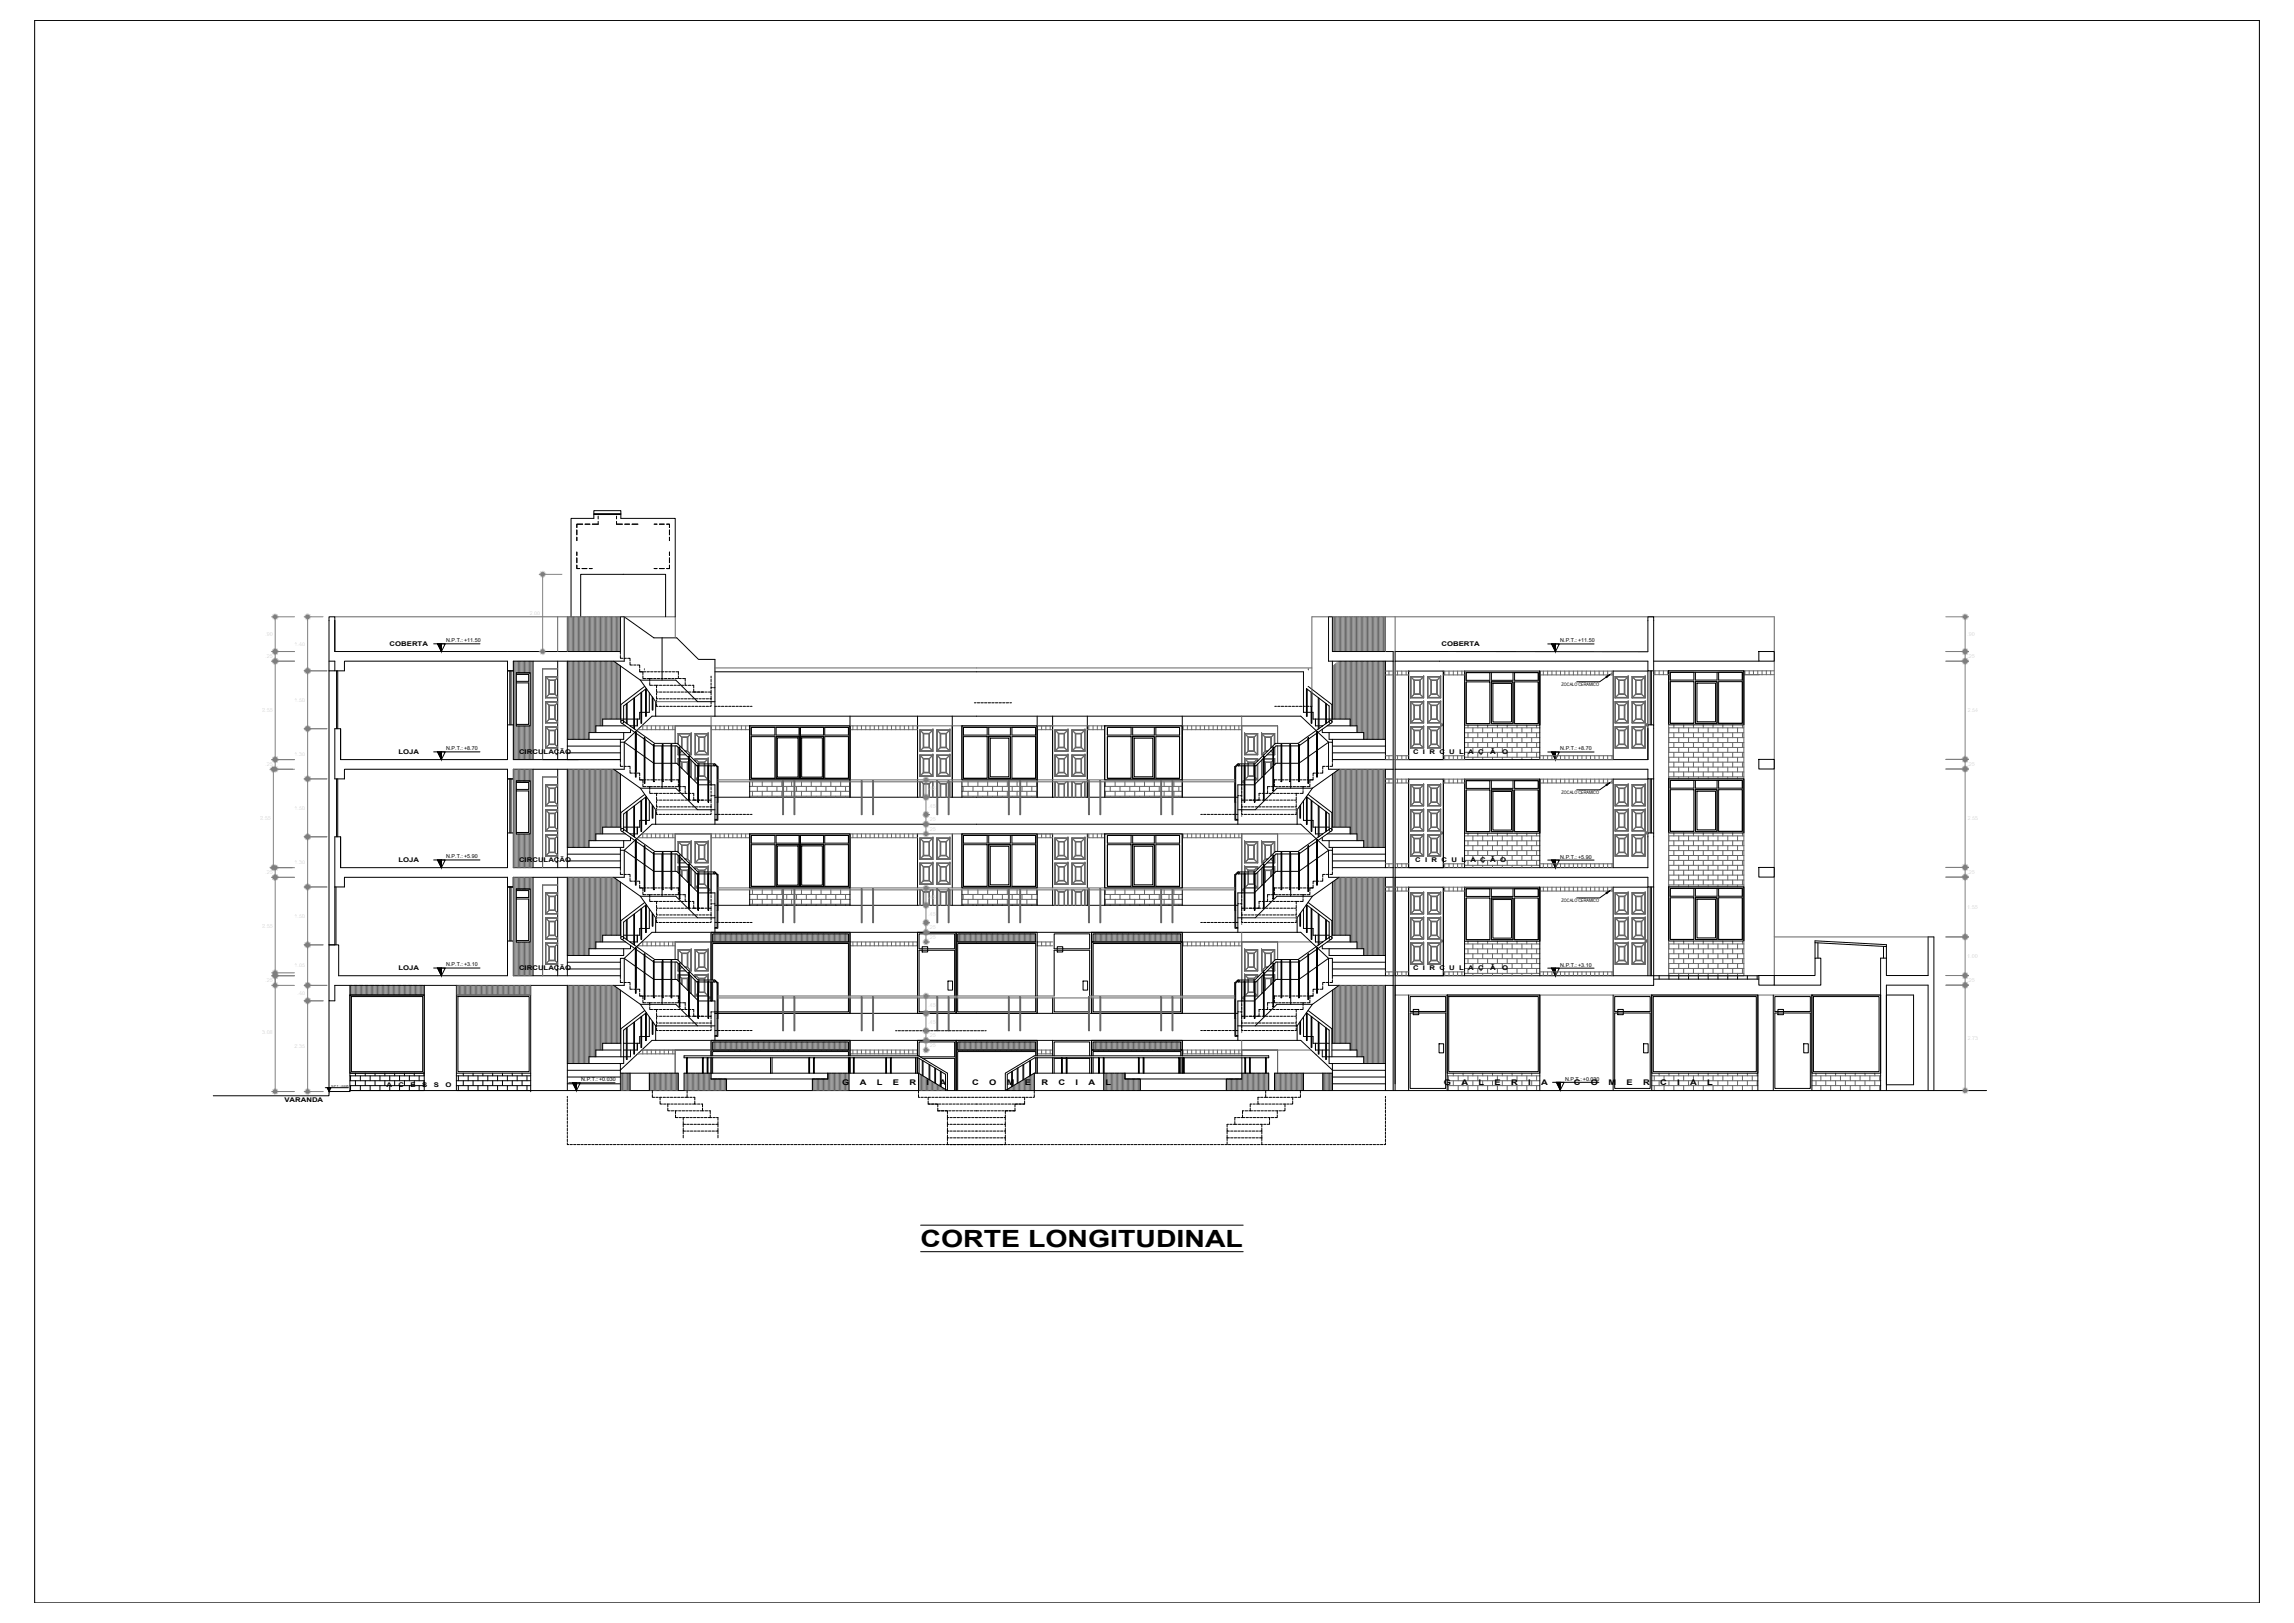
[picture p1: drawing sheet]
<svg xmlns="http://www.w3.org/2000/svg" width="1189mm" height="841mm" viewBox="0 0 1189 841" stroke-linecap="round" stroke-linejoin="round" font-family="sans-serif">
<defs><g id="words">
<text font-size="12.3" x="477" y="646">CORTE LONGITUDINAL</text>
<g font-size="4">
<text x="436" y="562">G</text>
<text x="446" y="562">A</text>
<text x="454" y="562">L</text>
<text x="463" y="562">E</text>
<text x="471" y="562">R</text>
<text x="480" y="562">I</text>
<text x="487" y="562">A</text>
<text x="504" y="562">C</text>
<text x="513" y="562">O</text>
<text x="522" y="562">M</text>
<text x="531" y="562">E</text>
<text x="540" y="562">R</text>
<text x="549" y="562">C</text>
<text x="557" y="562">I</text>
<text x="564" y="562">A</text>
<text x="573" y="562">L</text>
<text x="748" y="562">G</text>
<text x="757" y="562">A</text>
<text x="766" y="562">L</text>
<text x="775" y="562">E</text>
<text x="783" y="562">R</text>
<text x="792" y="562">I</text>
<text x="799" y="562">A</text>
<text x="816" y="562">C</text>
<text x="824" y="562">O</text>
<text x="834" y="562">M</text>
<text x="843" y="562">E</text>
<text x="852" y="562">R</text>
<text x="860" y="562">C</text>
<text x="869" y="562">I</text>
<text x="876" y="562">A</text>
<text x="885" y="562">L</text>
</g>
<g font-size="3.4">
<text x="202" y="335">COBERTA</text>
<text x="747" y="334">COBERTA</text>
<text x="206" y="391">LOJA</text>
<text x="269" y="391">CIRCULAÇÃO</text>
<text x="732" y="391">C I R C U L A Ç</text>
<text x="772" y="391">Ã</text>
<text x="779" y="391">O</text>
<text x="206" y="447">LOJA</text>
<text x="269" y="447">CIRCULAÇÃO</text>
<text x="733" y="447">C I R C U L A Ç Ã O</text>
<text x="206" y="503">LOJA</text>
<text x="269" y="503">CIRCULAÇÃO</text>
<text x="732" y="503">C I R C U L A Ç</text>
<text x="772" y="503">Ã</text>
<text x="779" y="503">O</text>
<text x="200" y="563">A</text>
<text x="207" y="563">C</text>
<text x="213" y="563">E</text>
<text x="219" y="563">S</text>
<text x="225" y="563">S</text>
<text x="231" y="563">O</text>
<text x="147" y="571">VARANDA</text>
</g>
<g font-size="2.8">
<text x="231" y="333">N.P.T.: +11.50</text>
<text x="809" y="333">N.P.T.: +11.50</text>
<text x="231" y="389">N.P.T.: +8.70</text>
<text x="809" y="389">N.P.T.: +8.70</text>
<text x="231" y="445">N.P.T.: +5.90</text>
<text x="809" y="445">N.P.T.: +5.90</text>
<text x="231" y="501">N.P.T.: +3.10</text>
<text x="809" y="501">N.P.T.: +3.10</text>
<text x="301" y="560">N.P.T.: +0.030</text>
<text x="811" y="560">N.P.T.: +0.030</text>
</g>
<g font-size="2.8" fill="#dcdcdc">
<text x="137" y="341">.25</text>
<text x="1020" y="341">.25</text>
<text x="137" y="397">.25</text>
<text x="1020" y="397">.25</text>
<text x="481" y="410">.45</text>
<text x="481" y="419">.45</text>
<text x="481" y="426">.25</text>
<text x="481" y="431">.25</text>
<text x="137" y="453">.25</text>
<text x="1020" y="453">.25</text>
<text x="481" y="466">.45</text>
<text x="481" y="475">.45</text>
<text x="481" y="482">.25</text>
<text x="481" y="487">.25</text>
<text x="137" y="509">.25</text>
<text x="1020" y="509">.25</text>
<text x="481" y="522">.45</text>
<text x="481" y="531">.45</text>
<text x="481" y="538">.25</text>
<text x="481" y="543">.25</text>
</g>
<g font-size="2.4">
<text x="809" y="355">ZOCALO CERAMICO</text>
<text x="809" y="411">ZOCALO CERAMICO</text>
<text x="809" y="467">ZOCALO CERAMICO</text>
</g>
<text font-size="1.4" x="172" y="563">N.P.T.: +0.025</text>
</g></defs>
<!-- layer: 0 -->
<g fill="none" stroke="#000" stroke-width=".52">
<path d="M18 11h1153v820h-1153zM324 320l15 11h12l11 11h9v29M343 331v21M171 348v142h3v-30M174 348v30M175 348v30M263 348v28M264 348v28M265 348v28M266 348v28M268 349h7v27h-7zM268 349h6v4h-6"/>
<path d="M268 354h6v21h-6M268 349h7M276 343v51M289 343v51M294 343v51M318 343l14 9M322 345v28M332 352h18l12 12h9M332 352l8 12v7M333 359v16h-1v-16M334 356l-12 9v9M335 357v14v-14l-12 9v8l16 11h12l11 11h8"/>
<path d="M337 359v10h-5v4h-20v3M371 348h305v21h5v4h19v3M677 357v14v-14l12 9v8l-16 11h-12l-11 11h-8M678 356l12 9v9M679 359v16h1v-16M691 343v30M718 343v51M722 343v51M723 343v51M730 348h18v46h-18zM730 348v46M748 348v46"/>
<path d="M759 348h39v28h-39zM798 348v46M854 348v28M854 348h-18v46M855 348v28M856 348v28M857 348v28M857 343h55M865 348h39v28h-39zM865 348v28M904 348v28M322 375l17 12h12l6 6"/>
<path d="M323 380v3h-29M324 376h-15v4M325 365v10M325 364v11M327 378v2h-22v3M327 376h.1M328 362v16M329 361v17M329 379l-5 6 15 11h12l1 1M329 379h1v24h-1zM329 379v21M330 379v21"/>
<path d="M330 379l8-8h336l8 8M330 373v3h-4M338 361v7v-6M389 376h52v28h-52zM389 376v28M441 371v42M476 371v42M494 371v42M499 376h39v28h-39zM499 376v28M538 371v42M546 371v42"/>
<path d="M564 371v42M573 376h40v28h-40zM573 376v28M613 371v42M682 373v3h4M682 379h1v24h-1zM682 379v21M683 379v21M683 379l6 6-16 11h-12l-1 1M683 361v17M684 362v16M685 378v2h22v3"/>
<path d="M685 376h.1M687 364v11M687 365v10M688 376h15v4M689 380v3h29M690 375l-17 12h-12l-6 6M759 376v18M276 399v51M281 394h41M289 399v51M294 399v51M294 390h28"/>
<path d="M294 387h28M318 399l14 9M322 383v2M334 382v24zM339 386v19zM343 387v21M343 386h1v19h-1zM348 386v19zM352 387v23zM352 397l5 5M357 392v23zM357 393l5 4"/>
<path d="M362 396v20zM362 397h8M367 396v20zM369 397v10M371 396l1 1v28h-1M371 397h1v28h-1M641 397h-1v28h2M641 396l-1 1v28h2M642 397h8M644 397v10M645 396v20zM650 396v20z"/>
<path d="M655 392v23zM655 393l-5 4M660 387v23zM660 397l-5 5M664 386v19zM668 386h1v19h-1zM669 387v21M673 386v19zM678 382v24zM691 390h27M691 387h27M691 383v2"/>
<path d="M694 399l-14 9M718 399v51M722 399v51M723 399v51M174 404v30M175 404v30M263 404v28M264 404v28M265 404v28M266 404v28M268 405h7v27h-7zM268 405h6v4h-6"/>
<path d="M268 410h6v21h-6M268 405h7M322 401v28M328 418v16M329 418v16M332 408h18l12 12h9M332 408l8 12v7M333 415v16h-1v-16M334 412l-12 9v9M335 413v14v-14l-12 9v8l16 11h12l11 11h8M337 415v10h-2M338 417v7v-6"/>
<path d="M357 402l5 5h9v20M371 413h1M372 413h268M389 405v8M499 405v8M573 405v8M640 413h2M655 402l-5 5h-8v20M674 417v7v-6M676 415v10h1M677 413v14v-14l12 9v8l-16 11h-12l-11 11h-8M678 412l12 9v9"/>
<path d="M679 415v16h1v-16M680 408h-18l-11 12h-9M680 408l-8 12v7M683 418v16M684 418v16M691 401v28M730 404h18v46h-18zM730 404v46M748 404v46M759 404h39v28h-39zM798 404v46M854 404v28"/>
<path d="M854 404h-18v46M855 404v28M856 404v28M857 404v28M865 404h39v28h-39zM865 404v28M904 404v28M322 439v2M322 429h-10v3M322 431l17 12h12l6 6M323 429h2M323 436v3h-29"/>
<path d="M324 432h-15v4M325 421v10M325 420v11M325 429h3M327 434v2h-22v3M327 432h.1M329 435l-5 6 15 11h12l1 1M329 435h1v24h-1zM329 435v21M330 435v21M330 435l8-8h336l8 8M330 429v3h-4"/>
<path d="M332 425v4h-3M333 425h2M334 438v24zM389 432h52v28h-52zM389 432v28M441 432v37M476 432v28M494 432v28M499 432h39v28h-39zM499 432v28M538 432v28M546 432v28"/>
<path d="M564 432v28M573 432h40v28h-40zM573 432v28M613 432v28M677 425h2M678 438v24zM680 425h1v4h2M682 429v3h4M682 435h1v24h-1zM682 435v21M683 435v21M683 435l6 6-16 11h-12l-1 1"/>
<path d="M684 429h3M685 434v2h22v3M685 432h.1M687 420v11M687 429h2M687 421v10M688 432h15v4M689 436v3h29M690 431l-17 12h-12l-6 6M690 429h10v3M691 439v2M759 432v18"/>
<path d="M174 460v30M263 460v28M264 460v28M265 460v28M266 460v28M276 455v51M289 455v51M294 455v51M294 446h28M294 443h28M318 455l14 9M322 457v28"/>
<path d="M339 442v19zM343 443v21M343 442h1v19h-1zM348 442v19zM352 443v23zM352 453l5 5M357 448v23zM357 458l5 5h9v20M357 449l5 4M362 452v20zM362 453h8M367 452v20z"/>
<path d="M369 453v10M371 452l1 1v28h-1M371 453h1v28h-1M641 453h-1v28h2M641 452l-1 1v28h2M642 453h8M644 453v10M645 452v20zM650 452v20zM655 458l-5 5h-8v20M655 448v23zM655 449l-5 4"/>
<path d="M660 443v23zM660 453l-5 5M664 442v19zM668 442h1v19h-1zM669 443v21M673 442v19zM691 446h27M691 443h27M691 457v28M694 455l-14 9M718 455v51M722 455v51"/>
<path d="M723 455v51M730 460h18v46h-18zM730 460v46M748 460v46M759 460h39v28h-39zM798 460v46M854 460v46M854 460h-18v46M855 460v46M856 460v46M857 460v46h55M865 460h39v28h-39z"/>
<path d="M865 460v28M904 460v28M268 461h7v27h-7zM268 461h6v4h-6M268 466h6v21h-6M268 461h7M325 477v10M325 476v11M328 474v16M329 473v17M332 464h18l12 12h9M332 464l8 12v7"/>
<path d="M333 471v16h-1v-16M334 468l-12 9v9M335 469v14v-14l-12 9v8l16 11h12l11 11h8M337 471v10h-2M338 473v7v-6M371 469h1M372 469h34M389 461v8M406 469h5M412 469h34M447 469h5M453 469h33"/>
<path d="M476 461v8M486 469h5M492 469h31M494 461v8M499 461v8M523 469h5M529 469h35M538 461v8M546 461v8M564 461v8M565 469h5M570 469h32"/>
<path d="M573 461v8M602 469h5M608 469h32M613 461v8M640 469h2M674 473v7v-6M676 471v10h1M677 469v14v-14l12 9v8l-16 11h-12l-11 11h-8M678 468l12 9v9M679 471v16h1v-16M680 464h-18l-11 12h-9M680 464l-8 12v7"/>
<path d="M683 473v17M684 474v16M687 476v11M687 477v10M294 499h28M322 485h-10v3M322 487l17 12h12l6 6M323 485h2M323 492v3h-29M324 488h-15v4M325 485h3M327 490v2h-22v3"/>
<path d="M327 488h.1M329 491l-5 6 15 11h12l1 1M329 491h1v24h-1zM329 491v21M330 491v21M330 491l8-8h336l8 8M330 485v3h-4M332 481v4h-3M333 481h2M334 494v24zM339 498v19zM343 499v21"/>
<path d="M343 498h1v19h-1zM348 498v19zM352 499v23zM369 484h71v4h-71zM441 488v-5h-72v25M441 483v33M476 483v33v-33h20v33v-33M476 484h19v8h-19zM478 491h3v2h-3zM496 488v-5h42v33M496 484h41v4h-41zM546 484h19v8h-19z"/>
<path d="M548 491h3v2h-3zM566 483h47v5h-47zM566 483v33v-28h47v28v-33M567 488v-4h45v4M660 499v23zM664 498v19zM668 498h1v19h-1zM669 499v21M673 498v19zM677 481h2M678 494v24zM680 481h1v4h2"/>
<path d="M682 485v3h4M682 491h1v24h-1zM682 491v21M683 491v21M683 491l6 6-16 11h-12l-1 1M684 485h3M685 490v2h22v3M685 488h.1M687 485h2M688 488h15v4M689 492v3h29M690 487l-17 12h-12l-6 6"/>
<path d="M690 485h10v3M691 499h27M759 488v18M941 496v-8l37 2v6M941 488l37 2M942 489v7M976 490v6M171 519v47M181 516h39v40h-39zM181 516h39M181 511v55M182 516h37v39h-37z"/>
<path d="M220 511v54h-39M237 511v54h38M237 516h38M237 516h37v39h-37zM275 511v55M294 511v54M294 502h28M318 511l14 9M322 513v28M352 509l5 5M357 504v23zM357 514l5 5h9v20"/>
<path d="M357 505l5 4M362 508v20zM362 509h8M367 508v20zM369 509v10M369 508v-19h71v27M371 508l1 1v28h-1M371 509h1v28h-1M440 517v7h-68M476 517v7h19v-7M476 516v-24h19v24M491 508h3v5h-3z"/>
<path d="M496 517v8h27h-151h69v-8v8M496 517v8h-20v-8v8M496 517v8M496 517v7h27M496 516v-27h41v27M537 517v7h-8M546 517v8M546 517v7h18M546 516v-24h19v24M561 508h3v5h-3zM565 517v7M567 517v7h3"/>
<path d="M567 516v-27h45v27M612 517v7h-4M641 509h-1v28h2M641 508l-1 1v28h2M642 509h8M644 509v10M645 508v20zM650 508v20zM655 514l-5 5h-8v20M655 504v23zM655 505l-5 4M660 509l-5 5"/>
<path d="M691 502h27M691 513v28M694 511l-14 9M718 511v54M722 511v54M723 511v54M730 516v49M731 516h18v8h-18zM750 516h48v40h-48zM750 516v49M751 516h46v39h-46zM798 516v49"/>
<path d="M836 516v49M837 516h18v8h-18zM856 516h55v40h-55zM856 516v49M857 516h53v39h-53zM857 507h55M860 506v1M865 506v1M870 506v1M875 506v1M880 506v1M885 506v1"/>
<path d="M890 506v1M895 506v1M900 506v1M906 506v1M911 506v1M911 516v49M919 516v49M920 516h18v8h-18zM939 516h36v40h-36zM939 516v49M940 516h34v39h-34zM978 516h14v46h-14z"/>
<path d="M325 532v17v-16M329 529v17h-1v-16M332 520h18l12 12h9M332 520l8 12M332 537v4h-3M333 527v16h-1v-16M333 537h2M334 524l-12 9v15M335 525v14v-14l-12 9v17h-29M337 527v10h-2M338 529v7v-6M340 532v7"/>
<path d="M340 532h22M369 540h71v4h-71zM371 525h1M371 524h1M441 539v8M476 539v8v-8h20v26v-26M496 540h41v4h-41zM523 525h5M523 524h5M538 525v-8v8h-9h35M538 539v8M546 539v8"/>
<path d="M565 525h5h-4v-8v8M566 539h47v5h-47zM566 539v8v-3h47v3v-8M570 525h32M570 524h32M602 525h5M602 524h5M613 525v-8v8h-5h32M640 525h2M651 532h21M672 532v7M674 529v7v-6"/>
<path d="M676 527v10h1M677 525v14v-14l12 9v17h29M677 537h2M678 524l12 9v15M679 527v16h1v-16M680 537h1v4h2M680 520h-18l-11 12h-9M680 520l-8 12M683 529v17h1v-16M687 532v17v-16M731 525h18v39h-18zM732 523h3v3h-3z"/>
<path d="M837 525h18v39h-18zM838 523h3v3h-3zM920 525h18v39h-18zM921 523h3v3h-3zM181 557h39M181 556h39M182 557v3M184 556v1M187 557v3M189 556v1M192 557v3M194 556v1"/>
<path d="M197 557v3M199 556v1M202 557v3M205 556v1M207 557v3M210 556v1M212 557v3M215 556v1M217 557v3M237 557h38M237 556h38M238 557v3"/>
<path d="M240 556v1M243 557v3M245 556v1M248 557v3M250 556v1M253 557v3M255 556v1M258 557v3M260 556v1M263 557v3M265 556v1M268 557v3"/>
<path d="M271 556v1M273 557v3M294 558h28M294 555h28M322 551v14M322 554l16-15h336l17 15M322 556h30v9M322 544h-13v4M322 541h-10v3M323 544h2M323 541h2M325 544h3"/>
<path d="M325 541h3M327 556v9M327 544v4h-22v3M330 541v3h-1M337 556v9M356 548v8zM364 548v8zM366 548h1v8h-1zM369 559h60v-3v3h-8v6M369 559h8v6M369 548v11M369 547v-2h71v2"/>
<path d="M369 548v8M399 548v8M400 548v8M419 548h1v8h-1zM422 548v8zM440 548v8M440 548v8zM440 556v9M441 544v-5h-72v8M441 548v8M442 548h1v8h-1zM459 548v8z"/>
<path d="M461 548h1v8h-1zM475 548v8M476 548v8M476 556h-121v9M476 556l15 9v-9l-15-9h-121v1h121l14 9v8M476 556v9M476 547v-7h19v8h-18M478 549v8M478 548h17v17M478 550v8M481 552v7M482 552v8"/>
<path d="M484 553v8M485 554v7M487 555v8M488 555v8M496 544v-5h42v5M524 555v8M525 555v8M527 554v7M528 553v8M530 552v8M531 552v7M534 550v8"/>
<path d="M534 549v8M536 556h122v9M536 556l-15 9v-9l15-9h122v1h-122l-14 9v8M536 556v9M537 547v-2h-41v20M537 548v8M538 548v8M546 548v8M546 547v-7h19v7M546 556v-8h19v8M550 548h1v8h-1zM553 548v8z"/>
<path d="M566 548v8M567 544v-4h45v4M567 547v-2h45v2M567 548v8M569 548h1v8h-1zM572 548v8zM572 556v9M590 548v8zM592 548h1v8h-1zM611 548v8zM612 548v8M613 548v8"/>
<path d="M613 548h1v8h-1zM644 559h-61v-3v3h8v6M644 559h-8v6M644 556v3M645 548h1v8h-1zM648 548v8zM656 548v8zM676 556v9M682 541v3h1M684 544h3M684 541h3M685 544v4h22v3"/>
<path d="M686 556v9M687 544h2M687 541h2M690 544h13v4M690 541h10v3M691 558h27M691 555h27M691 551v14M691 556h-30v9M746 541h2v5h-2zM852 541h2v5h-2zM935 541h2v5h-2z"/>
<path d="M181 560h39M181 563h39M182 563v2M184 560v3M184 565h.1M187 563v2M189 560v3M189 565h.1M192 563v2M194 560v3M194 565h.1M197 563v2"/>
<path d="M199 560v3M199 565h.1M202 563v2M205 560v3M205 565h.1M207 563v2M210 560v3M210 565h.1M212 563v2M215 560v3M215 565h.1M217 563v2"/>
<path d="M237 560h38M237 563h38M238 563v2M240 560v3M240 565h.1M243 563v2M245 560v3M245 565h.1M248 563v2M250 560v3M250 565h.1M253 563v2"/>
<path d="M255 560v3M255 565h.1M258 563v2M260 560v3M260 565h.1M263 563v2M265 560v3M265 565h.1M268 563v2M271 560v3M271 565h.1M273 563v2"/>
<path d="M294 562h28M691 562h27"/>
<circle cx="322" cy="374" r=".8"/>
<circle cx="690" cy="374" r=".8"/>
<circle cx="370" cy="396" r=".5"/>
<circle cx="642" cy="396" r=".5"/>
<circle cx="322" cy="430" r=".8"/>
<circle cx="690" cy="430" r=".8"/>
<circle cx="370" cy="452" r=".5"/>
<circle cx="642" cy="452" r=".5"/>
<circle cx="322" cy="486" r=".8"/>
<circle cx="690" cy="486" r=".8"/>
<circle cx="370" cy="508" r=".5"/>
<circle cx="642" cy="508" r=".5"/>
</g>
<!-- layer: PLUMA 7 -->
<g fill="none" stroke="#000" stroke-width=".52">
<path d="M171 320h3v18h148v-18h2v23h-58v5h-3v-5h-84v5h-8zM689 320h2v18h31v5h-33zM854 338v-18h3v28h-3v-5h-131v-5h131M912 338h8v5h-8zM171 343h3v5M174 378h3v16h86v-18h3v18h56v-9h2v14h-58v5h-3v-5h-84v5h-5zM177 378v16M689 385h2v9h31v5h-33zM723 394h131v-18h3v28h-3v-5h-131zM912 393h8v5h-8zM177 434v16M177 450v-16h-3v26h5v-5h84"/>
<path d="M177 450h86v-18h3v18h56v-9h2v14h-58M263 455v5h3v-5M689 441h2v9h31v5h-33zM723 450h131v-18h3v28h-3v-5h-131zM912 449h8v6h-8zM171 490h5v16h87v-18h3v18h56v-9h2v14h-150v8h-3zM689 497h2v9h31v5h-33zM723 506h134v5h-134zM912 506h8v4h-8zM920 506h21v-10h3v14h-24M181 566h-10v2h-60M181 565h849"/>
<path d="M975 565v-69h3v10h21v-21h3v80M978 565v-55h21v55"/>
</g>
<!-- layer: Pluma 0.10 -->
<g fill="none" stroke="#666" stroke-width=".52">
<path d="M174 320h148M289 320v18M294 320v18M295 320v18M296 320v18M297 320v18M298 320v18M299 320v18M300 320v18M301 320v18M302 320v18M303 320v18"/>
<path d="M304 320v18M305 320v18M306 320v18M307 320v18M308 320v18M309 320v18M310 320v18M311 320v18M312 320v18M313 320v18M314 320v18M315 320v18"/>
<path d="M316 320v18M317 320v18M318 320v18M319 320v18M320 320v18M321 320v18M324 320h26v11M689 320h-9v46M691 320h229v186M691 320v18M692 320v18M693 320v18"/>
<path d="M694 320v18M695 320v18M696 320v18M697 320v18M698 320v18M699 320v18M700 320v18M701 320v18M702 320v18M703 320v18M704 320v18M705 320v18"/>
<path d="M706 320v18M707 320v18M708 320v18M709 320v18M710 320v18M711 320v18M712 320v18M713 320v18M714 320v18M715 320v18M716 320v18M717 320v18"/>
<path d="M718 320v18M723 320v18M266 343v51M267 343v51M268 343v6M269 343v6M270 343v6M271 343v6M272 343v6M273 343v6M274 343v6M275 343v51"/>
<path d="M276 343v51M283 351h6M283 351v11M283 351l2 2M285 352h3v8h-3zM285 353h3M285 353v7M285 360h3M285 360l-2 2M288 353v7M288 360l1 1M289 347h-8v47"/>
<path d="M289 351h-6v10h6M289 351l-1 2M294 343v40M295 343v40M296 343v40M297 343v40M298 343v40M299 343v40M300 343v40M301 343v40M302 343v40M303 343v40"/>
<path d="M304 343v40M305 343v40M305 343v37M306 343v37M307 343v37M308 343v37M309 343v37M309 343v33M310 343v33M311 343v33M312 343v33M312 343v30"/>
<path d="M313 343v30M314 343v30M315 343v30M316 343v30M317 343v30M318 343v30M319 343v30M319 344v29M320 344v29M321 345v28M334 347h.1M371 346h309"/>
<path d="M678 347h.1M691 345v28M692 344v29M693 343v30M694 343v30M695 343v30M696 343v30M697 343v30M698 343v30M699 343v30M700 343v33M701 343v33"/>
<path d="M702 343v33M703 343v33M704 343v37M705 343v37M706 343v37M707 343v40M708 343v40M709 343v40M710 343v40M711 343v40M712 343v40M713 343v40"/>
<path d="M714 343v40M715 343v40M716 343v40M717 343v40M718 343v40M718 348h4M718 350h4M720 348v2M723 348h7M723 350h7M724 348v2M726 348v2"/>
<path d="M729 348v2M731 351h7M731 351v11M731 351l2 2M731 351h7v10h-7zM733 352h3v8h-3zM733 353h3M733 360h3M733 353v7M733 360l-2 2M736 353v7M736 360l2 2"/>
<path d="M738 351h.1M738 351v11M738 351l-2 2M740 351h7M740 351v11M740 351l2 2M740 351h6v10h-6zM742 352h3v8h-3zM742 353h3M742 360h3M742 353v7M742 360l-2 2"/>
<path d="M745 353v7M745 360l2 2M747 351h.1M747 351v11M747 351l-2 2M748 348h11M748 350h11M749 348v2M751 348v2M753 348v2M755 348v2M758 348v2"/>
<path d="M798 348h38M798 350h38M800 348v2M802 348v2M804 348v2M807 348v2M809 348v2M811 348v2M813 348v2M815 348v2M818 348v2M820 348v2"/>
<path d="M822 348v2M824 348v2M827 348v2M829 348v2M831 348v2M833 348v2M835 348v2M837 351h7M837 351v11M837 351l2 2M837 351h7v10h-7zM839 352h3v8h-3z"/>
<path d="M839 353h3M839 360h3M839 353v7M839 360l-2 2M842 353v7M842 360l2 2M844 351h.1M844 351v11M844 351l-2 2M846 351h7M846 351v11M846 351l2 2"/>
<path d="M846 351h6v10h-6zM848 352h3v8h-3zM848 353h3M848 360h3M848 353v7M848 360l-2 2M851 353v7M851 360l2 2M853 351h.1M853 351v11M853 351l-2 2M857 348h63"/>
<path d="M857 350h8M858 348v2M860 348v2M862 348v2M864 348v2M904 350h16M904 348v2M907 348v2M909 348v2M911 348v2M913 348v2M915 348v2"/>
<path d="M918 348v2M268 376v18M269 376v18M270 376v18M271 376v18M272 376v18M273 376v18M274 376v18M283 364h6M283 364v11M283 377v11M283 362h6"/>
<path d="M283 375h6M283 364l2 2M283 377h6M283 377l2 2M285 365h3v8h-3zM285 378h3v8h-3zM285 366v7M285 379v7M285 366h3M285 373h3M285 373l-2 2M285 379h3"/>
<path d="M288 366v7M288 379v7M288 373l1 1M289 364h-6v10h6M289 377h-6v10h6M289 364l-1 2M289 377l-1 2M330 378h20M331 378h.1M333 376h329v9M333 376v2M335 376v2"/>
<path d="M338 376v2M340 376v2M340 364h22M342 376v2M344 376v2M346 376v2M349 376v2M350 376v9M369 371v36M369 378h20M371 376v2M373 376v2"/>
<path d="M375 376v2M378 376v2M380 376v2M382 376v2M384 376v2M386 376v2M441 378h35M442 376v2M444 376v2M446 376v2M449 376v2M451 376v2"/>
<path d="M453 376v2M455 376v2M458 376v2M460 376v2M462 376v2M464 376v2M466 376v2M469 376v2M471 376v2M473 376v2M475 376v2M477 378v11"/>
<path d="M477 378h6M477 378l2 2M477 378h6v11h-6zM483 378h.1M483 378v11M483 378l-2 2M485 378v11M485 378h7M485 378l2 2M486 378h6v11h-6zM492 378h.1M492 378v11"/>
<path d="M492 378l-2 2M538 376v2h8M540 376v2M542 376v2M544 376v2M547 378v11M547 378h6M547 378l2 2M553 378h-6v11h6M553 378h.1M553 378v11M553 378l-2 2"/>
<path d="M555 378l2 2h3M555 378v11M555 378h7M556 378h6v11h-6zM562 378h.1M562 378v11M562 378l-2 2M564 378h9M564 376v2M566 376v2M569 376v2M571 376v2"/>
<path d="M613 378h31M613 376v2M615 376v2M618 376v2M620 376v2M622 376v2M624 376v2M626 376v2M629 376v2M631 376v2M633 376v2M635 376v2"/>
<path d="M638 376v2M640 376v2M642 376v2M644 371v52M731 364h7M731 362h7M731 375h7M731 377h7M731 364v11M731 377v11M731 364l2 2M731 377l2 2"/>
<path d="M731 364h7v10h-7zM731 377h7v10h-7zM733 365h3v8h-3zM733 378h3v8h-3zM733 366h3M733 373h3M733 379h3M733 366v7M733 379v7M733 373l-2 2M736 366v7M736 379v7"/>
<path d="M736 373l2 2M738 364h.1M738 377h.1M738 364v11M738 377v11M738 364l-2 2M738 377l-2 2M740 364h7M740 362h7M740 375h7M740 377h7M740 364v11"/>
<path d="M740 377v11M740 364l2 2M740 377l2 2M740 364h6v10h-6zM740 377h6v10h-6zM742 365h3v8h-3zM742 378h3v8h-3zM742 366h3M742 373h3M742 379h3M742 366v7M742 379v7"/>
<path d="M742 373l-2 2M745 366v7M745 379v7M745 373l2 2M747 364h.1M747 377h.1M747 364v11M747 377v11M747 364l-2 2M747 377l-2 2M759 377h39M759 380h39"/>
<path d="M761 376v1M761 380v2M763 377v3M766 376v1M766 380v2M768 377v3M771 376v1M771 380v2M773 377v3M776 376v1M776 380v2M779 377v3"/>
<path d="M781 376v1M781 380v2M784 377v3M786 376v1M786 380v2M789 377v3M791 376v1M791 380v2M794 377v3M796 376v1M796 380v2M837 364h7"/>
<path d="M837 362h7M837 375h7M837 377h7M837 364v11M837 377v11M837 364l2 2M837 377l2 2M837 364h7v10h-7zM837 377h7v10h-7zM839 365h3v8h-3zM839 378h3v8h-3zM839 366h3"/>
<path d="M839 373h3M839 379h3M839 366v7M839 379v7M839 373l-2 2M842 366v7M842 379v7M842 373l2 2M844 364h.1M844 377h.1M844 364v11M844 377v11"/>
<path d="M844 364l-2 2M844 377l-2 2M846 364h7M846 362h7M846 375h7M846 377h7M846 364v11M846 377v11M846 364l2 2M846 377l2 2M846 364h6v10h-6zM846 377h6v10h-6z"/>
<path d="M848 365h3v8h-3zM848 378h3v8h-3zM848 366h3M848 373h3M848 379h3M848 366v7M848 379v7M848 373l-2 2M851 366v7M851 379v7M851 373l2 2M853 364h.1"/>
<path d="M853 377h.1M853 364v11M853 377v11M853 364l-2 2M853 377l-2 2M865 376v28h39v-28M865 377h39M865 380h39M865 377v3M867 376v1M867 380v2M870 377v3"/>
<path d="M873 376v1M873 380v2M875 377v3M878 376v1M878 380v2M880 377v3M883 376v1M883 380v2M885 377v3M888 376v1M888 380v2M890 377v3"/>
<path d="M893 376v1M893 380v2M895 377v3M898 376v1M898 380v2M900 377v3M903 376v1M903 380v2M266 399v51M267 399v51M268 399v6M269 399v6"/>
<path d="M270 399v6M271 399v6M272 399v6M273 399v6M274 399v6M275 399v51M276 399v51M283 388h6M285 386h3M285 386l-2 2M288 386l1 1M294 399v40"/>
<path d="M295 399v40M296 399v40M297 399v40M298 399v40M299 399v40M300 399v40M301 399v40M302 399v40M303 399v40M304 399v40M305 399v40M305 399v37"/>
<path d="M306 399v37M307 399v37M308 399v37M309 399v37M309 399v33M310 399v33M311 399v33M312 399v33M312 399v30M313 399v30M314 399v30M315 399v30"/>
<path d="M316 399v30M317 399v30M318 399v30M319 399v30M319 400v29M350 387v9M351 380h7M351 391h1M351 380v6M351 387v4M351 393v3M351 380l2 2"/>
<path d="M351 393h1M351 393l1 1M352 386v-6h6v11h-1M352 387v4M352 393v3M352 391h-1M352 391h3M352 393h5M352 394l1 1M353 387v-5h3v7h-1M353 389h1M353 398v-3h3v6"/>
<path d="M353 382h3M353 382v6M353 395v3M353 389l-1 1M353 395h3M355 389h1M356 382v7M356 395v6M356 389l2 2M357 394l-1 1M357 391h1M357 393h.1"/>
<path d="M357 393h1M358 394h-1M358 394v9M358 380h.1M358 380v11M358 380l-2 2M360 380h7M360 380v11M360 393v1M360 396v8M360 391h7M360 380l2 2"/>
<path d="M360 393l2 2M360 393h7M360 380h7v11h-7zM360 395v-2h7v3M360 396v8h2M362 382h3v7h-3zM362 395h3v7h-3zM362 382h3M362 382v7M362 395v7M362 389h3M362 389l-2 2"/>
<path d="M362 395h3M365 382v7M365 395v7M365 389l2 2M367 397v7M367 380h.1M367 393h.1M367 380v11M367 393v3M367 380l-2 2M367 393l-2 2M477 391h6"/>
<path d="M477 389h6M477 391v11M477 391l2 2M477 391h6v11h-6zM478 380h4v7h-4zM478 393h4v7h-4zM479 380h2M479 393h2M479 380v7M479 393v7M479 387h2M479 387l-2 2"/>
<path d="M481 380v7M481 393v7M481 387l2 2M483 391h.1M483 391v11M483 391l-2 2M485 391h7M485 389h7M485 391v11M485 391l2 2M486 391h6v11h-6zM487 380h3v7h-3z"/>
<path d="M487 393h3v7h-3zM487 380h3M487 393h3M487 380v7M487 393v7M487 387h3M487 387l-2 2M490 380v7M490 393v7M490 387l2 2M492 391h.1M492 391v11"/>
<path d="M492 391l-2 2M547 391h6M547 389h6M547 391v11M547 391l2 2M548 380h4v7h-4zM548 393h4v7h-4zM549 380h2M549 393h2M549 380v7M549 393v7M549 387h2"/>
<path d="M549 387l-2 2M551 380v7M551 393v7M551 387l2 2M553 391h-6v11h6M553 391h.1M553 391v11M553 391l-2 2M555 391h7M555 389h7M555 391l2 2h3M555 391v11"/>
<path d="M556 391h6v11h-6zM557 380h3v7h-3zM557 393h3v7h-3zM560 380v7M560 393v7M560 387h-3l-2 2M560 387l2 2M562 391h.1M562 391v11M562 391l-2 2M645 380h.1M645 393h.1"/>
<path d="M645 380h7M645 391h7M645 393h7M645 380v11M645 393v3M645 380l2 2M645 393l2 2M645 380h7v11h-7zM645 397v7M647 382h3v7h-3zM647 395h3v7h-3zM647 382h3"/>
<path d="M647 389h3M647 395h3M647 382v7M647 395v7M647 389l-2 2M650 382v7M650 395v7M650 389l2 2M652 395v-2h-7v3M652 396v8h-2M652 380v11M652 393v1"/>
<path d="M652 396v8M652 380l-2 2M652 393l-2 2M654 380h.1M654 380h7M654 391h1M654 380v11M654 394v9M654 380l2 2M654 394h1M654 393h1M655 393h.1"/>
<path d="M655 393h5M655 394l1 1M656 382h3M656 389h1M656 395h3M656 382v7M656 395v6M656 389l-2 2M657 391h3M659 382v6M659 395v3M659 389l1 1"/>
<path d="M659 387v-5h-3v7h1M659 389h-1M659 398v-3h-3v6M660 394l-1 1M660 391h1M660 393h1M660 393v3M660 386v-6h-6v11h1M660 387v4M661 380v6M661 387v4M661 393v3"/>
<path d="M661 380l-2 2M661 393l-1 1M662 387v9M692 400v29M693 399v30M694 399v30M695 399v30M696 399v30M697 399v30M698 399v30M699 399v30M700 399v33"/>
<path d="M701 399v33M702 399v33M703 399v33M704 399v37M705 399v37M706 399v37M707 399v40M708 399v40M709 399v40M710 399v40M711 399v40M712 399v40"/>
<path d="M713 399v40M714 399v40M715 399v40M716 399v40M717 399v40M718 399v40M718 392h4M718 394h4M720 392v2M723 392h7M723 394h7M724 392v2"/>
<path d="M726 392v2M729 392v2M731 388h7M733 386h3M733 386l-2 2M736 386l2 2M740 388h7M742 386h3M742 386l-2 2M745 386l2 2M748 392h11M748 394h11"/>
<path d="M749 392v2M751 392v2M753 392v2M755 392v2M758 392v2M759 382h39M759 387h39M759 385h39M759 390h39M759 392h39M761 385v2M761 390v2"/>
<path d="M763 382v3M763 387v3M763 392v2M766 385v2M766 390v2M768 382v3M768 387v3M768 392v2M771 385v2M771 390v2M773 382v3M773 387v3"/>
<path d="M773 392v2M776 385v2M776 390v2M779 382v3M779 387v3M779 392v2M781 385v2M781 390v2M784 382v3M784 387v3M784 392v2M786 385v2"/>
<path d="M786 390v2M789 382v3M789 387v3M789 392v2M791 385v2M791 390v2M794 382v3M794 387v3M794 392v2M796 385v2M796 390v2M798 392h38"/>
<path d="M798 394h38M800 392v2M802 392v2M804 392v2M807 392v2M809 392v2M811 392v2M813 392v2M815 392v2M818 392v2M820 392v2M822 392v2"/>
<path d="M824 392v2M827 392v2M829 392v2M831 392v2M833 392v2M835 392v2M837 388h7M839 386h3M839 386l-2 2M842 386l2 2M846 388h7M848 386h3"/>
<path d="M848 386l-2 2M851 386l2 2M865 382h39M865 395h39M865 387h39M865 385h39M865 390h39M865 392h39M865 397h39M865 382v3M865 387v3M865 392v3"/>
<path d="M865 397v3M867 385v2M867 390v2M867 395v2M870 382v3M870 387v3M870 392v3M870 397v3M873 385v2M873 390v2M873 395v2M875 382v3"/>
<path d="M875 387v3M875 392v3M875 397v3M878 385v2M878 390v2M878 395v2M880 382v3M880 387v3M880 392v3M880 397v3M883 385v2M883 390v2"/>
<path d="M883 395v2M885 382v3M885 387v3M885 392v3M885 397v3M888 385v2M888 390v2M888 395v2M890 382v3M890 387v3M890 392v3M890 397v3"/>
<path d="M893 385v2M893 390v2M893 395v2M895 382v3M895 387v3M895 392v3M895 397v3M898 385v2M898 390v2M898 395v2M900 382v3M900 387v3"/>
<path d="M900 392v3M900 397v3M903 385v2M903 390v2M903 395v2M283 407v11M283 420v11M283 420h6M283 407h6M283 418h6M283 407l2 2M283 420l2 2"/>
<path d="M285 408h3v8h-3zM285 409v7M285 409h3M285 416h3M285 416l-2 2M288 409v7M288 416l1 1M289 403h-8v47M289 407h-6v10h6M289 420h-6v10h6M289 407l-1 2M320 400v29"/>
<path d="M321 401v28M334 403h.1M340 420h22M351 404h1M360 404h2M362 403l-2 1M362 404h5M362 402h3M362 402h.1M365 402l2 2M367 405h1l-1 1M372 404h268"/>
<path d="M372 405h114v8M389 408h17M389 410h17M389 413h17M390 405v3M390 410v3M392 408v2M392 413h.1M395 405v3M395 410v3M398 408v2M398 413h.1"/>
<path d="M400 405v3M400 410v3M403 408v2M403 413h.1M405 405v3M405 410v3M406 404v18zM406 408h5M406 410h5M406 413h5M408 408v2M408 413h.1"/>
<path d="M410 405v3M410 410v3M411 404h1v18h-1zM412 408h29M412 410h29M412 413h29M413 408v2M413 413h.1M415 405v3M415 410v3M418 408v2M418 413h.1"/>
<path d="M420 405v3M420 410v3M423 408v2M423 413h.1M426 405v3M426 410v3M428 408v2M428 413h.1M431 405v3M431 410v3M433 408v2M433 413h.1"/>
<path d="M436 405v3M436 410v3M438 408v2M438 413h.1M446 404h1v18h-1zM452 404h1v18h-1zM477 402h6M477 405v8M478 405l1 1M478 413v-7h4v7M479 406v7M479 400h2"/>
<path d="M479 400l-2 2M479 406h2M481 406v7M481 400l2 2M483 405l-2 1M483 405v8M485 402h7M485 405v8M486 404v18zM486 405h5l-1 1M486 405l1 1M487 413v-7h3v7"/>
<path d="M487 406v7M487 400h3M487 406h3M487 400l-2 2M490 406v7M490 400l2 2M491 404h1v18h-1zM492 405h148M492 405v8M499 408h24M499 410h24M499 413h24"/>
<path d="M499 408v2M499 413h.1M502 405v3M502 410v3M504 408v2M504 413h.1M507 405v3M507 410v3M509 408v2M509 413h.1M512 405v3M512 410v3"/>
<path d="M514 408v2M514 413h.1M517 405v3M517 410v3M519 408v2M519 413h.1M522 405v3M522 410v3M523 404v18zM523 408h5M523 410h5M523 413h5"/>
<path d="M525 408v2M525 413h.1M527 405v3M527 410v3M528 404h1v18h-1zM529 408h9M529 410h9M529 413h9M530 408v2M530 413h.1M532 405v3M532 410v3"/>
<path d="M535 408v2M535 413h.1M537 405v3M537 410v3M547 402h6M547 405v8M548 405l1 1M548 413v-7h4v7M549 406v7M549 400h2M549 406h2M549 400l-2 2"/>
<path d="M551 406v7M551 400l2 2M553 405l-2 1M553 405v8M555 402h7M555 405v8M556 405v8M556 405l1 1h3M557 413v-7h3v7M560 406v7M560 400h-3l-2 2M560 400l2 2"/>
<path d="M561 405l-1 1M562 405v8M564 404h1v18h-1zM570 404v18zM573 408h29M573 410h29M573 413h29M573 405v3M573 410v3M575 408v2M575 413h.1M578 405v3"/>
<path d="M578 410v3M580 408v2M580 413h.1M583 405v3M583 410v3M586 408v2M586 413h.1M588 405v3M588 410v3M591 408v2M591 413h.1M593 405v3"/>
<path d="M593 410v3M596 408v2M596 413h.1M598 405v3M598 410v3M601 408v2M601 413h.1M602 404v18zM602 408h5M602 410h5M602 413h5M603 405v3"/>
<path d="M603 410v3M606 408v2M606 413h.1M607 404h1v18h-1zM608 408h5M608 410h5M608 413h5M608 405v3M608 410v3M611 408v2M611 413h.1M645 405h-1l1 1"/>
<path d="M645 404h5M647 402h3M647 402l-2 2M650 402h.1M650 404h2M650 403l2 1M651 420h21M660 404h1M678 403h.1M691 401v28M718 404h4M718 406h4"/>
<path d="M720 404v2M723 404h7M723 406h7M724 404v2M726 404v2M729 404v2M731 420h7M731 407h7M731 418h7M731 407v11M731 420v11M731 407l2 2"/>
<path d="M731 420l2 2M731 407h7v10h-7zM731 420h7v10h-7zM733 408h3v8h-3zM733 409h3M733 416h3M733 409v7M733 416l-2 2M736 409v7M736 416l2 2M738 407h.1M738 420h.1"/>
<path d="M738 407v11M738 420v11M738 420l-2 2M738 407l-2 2M740 420h7M740 407h7M740 418h7M740 407v11M740 420v11M740 407l2 2M740 420l2 2M740 407h6v10h-6z"/>
<path d="M740 420h6v10h-6zM742 408h3v8h-3zM742 409h3M742 416h3M742 409v7M742 416l-2 2M745 409v7M745 416l2 2M747 407h.1M747 420h.1M747 407v11M747 420v11"/>
<path d="M747 407l-2 2M747 420l-2 2M748 404h11M748 406h11M749 404v2M751 404v2M753 404v2M755 404v2M758 404v2M798 404h38M798 406h38M800 404v2"/>
<path d="M802 404v2M804 404v2M807 404v2M809 404v2M811 404v2M813 404v2M815 404v2M818 404v2M820 404v2M822 404v2M824 404v2M827 404v2"/>
<path d="M829 404v2M831 404v2M833 404v2M835 404v2M837 420h7M837 407h7M837 418h7M837 407v11M837 420v11M837 407l2 2M837 420l2 2M837 407h7v10h-7z"/>
<path d="M837 420h7v10h-7zM839 408h3v8h-3zM839 409h3M839 416h3M839 409v7M839 416l-2 2M842 409v7M842 416l2 2M844 407h.1M844 420h.1M844 407v11M844 420v11"/>
<path d="M844 420l-2 2M844 407l-2 2M846 420h7M846 407h7M846 418h7M846 407v11M846 420v11M846 407l2 2M846 420l2 2M846 407h6v10h-6zM846 420h6v10h-6zM848 408h3v8h-3z"/>
<path d="M848 409h3M848 416h3M848 409v7M848 416l-2 2M851 409v7M851 416l2 2M853 407h.1M853 420h.1M853 407v11M853 420v11M853 407l-2 2M853 420l-2 2"/>
<path d="M865 403h39M865 400h39M865 403v1M867 400v3M870 403v1M873 400v3M875 403v1M878 400v3M880 403v1M883 400v3M885 403v1M888 400v3"/>
<path d="M890 403v1M893 400v3M895 403v1M898 400v3M900 403v1M903 400v3M268 432v18M269 432v18M270 432v18M271 432v18M272 432v18M273 432v18"/>
<path d="M274 432v18M283 433v11M283 431h6M283 433h6M283 433l2 2M285 421h3v8h-3zM285 434h3v8h-3zM285 422v7M285 435v7M285 422h3M285 429h3M285 429l-2 2"/>
<path d="M285 435h3M288 422v7M288 435v7M288 429l1 1M289 433h-6v10h6M289 420l-1 2M289 433l-1 2M330 434h20M331 434h.1M333 432h346M333 432v2M335 432v2"/>
<path d="M338 432v2M340 432v2M342 432v2M344 432v2M346 432v2M349 432v2M350 432v9M351 436v6M351 436h7M351 436l2 2M353 438v6M353 438h3"/>
<path d="M356 438v7M358 436h.1M358 436v11M358 436l-2 2M360 436v11M360 436h7M360 436l2 2M360 436h7v11h-7zM362 438h3v7h-3zM362 438v7M362 438h3M365 438v7"/>
<path d="M367 436h.1M367 436v11M367 436l-2 2M369 434h20M369 432v31M371 432v2M373 432v2M375 432v2M378 432v2M380 432v2M382 432v2M384 432v2"/>
<path d="M386 432v2M441 434h35M442 432v2M444 432v2M446 432v2M449 432v2M451 432v2M453 432v2M455 432v2M458 432v2M460 432v2M462 432v2"/>
<path d="M464 432v2M466 432v2M469 432v2M471 432v2M473 432v2M475 432v2M477 434h6M477 434v11M477 434l2 2M477 434h6v11h-6zM478 436h4v7h-4zM479 436h2"/>
<path d="M479 436v7M481 436v7M483 434h.1M483 434v11M483 434l-2 2M485 434h7M485 434v11M485 434l2 2M486 434h6v11h-6zM487 436h3v7h-3zM487 436h3M487 436v7"/>
<path d="M490 436v7M492 434h.1M492 434v11M492 434l-2 2M538 432v2h8M540 432v2M542 432v2M544 432v2M547 434h6M547 434v11M547 434l2 2M548 436h4v7h-4z"/>
<path d="M549 436h2M549 436v7M551 436v7M553 434h-6v11h6M553 434h.1M553 434v11M553 434l-2 2M555 434l2 2h3M555 434h7M555 434v11M556 434h6v11h-6zM557 436h3v7h-3z"/>
<path d="M560 436v7M562 434h.1M562 434v11M562 434l-2 2M564 434h9M564 432v2M566 432v2M569 432v2M571 432v2M613 434h31M613 432v2M615 432v2"/>
<path d="M618 432v2M620 432v2M622 432v2M624 432v2M626 432v2M629 432v2M631 432v2M633 432v2M635 432v2M638 432v2M640 432v2M642 432v2"/>
<path d="M644 432v47M645 436h.1M645 436h7M645 436v11M645 436l2 2M645 436h7v11h-7zM647 438h3v7h-3zM647 438h3M647 438v7M650 438v7M652 436v11M652 436l-2 2"/>
<path d="M654 436h.1M654 436h7M654 436v11M654 436l2 2M656 438h3M656 438v7M659 438v6M661 436v6M661 436l-2 2M662 432v9M731 431h7M731 433h7"/>
<path d="M731 433v11M731 433l2 2M731 433h7v10h-7zM733 421h3v8h-3zM733 434h3v8h-3zM733 422h3M733 429h3M733 435h3M733 422v7M733 435v7M733 429l-2 2M736 422v7"/>
<path d="M736 435v7M736 429l2 2M738 433h.1M738 433v11M738 433l-2 2M740 431h7M740 433h7M740 433v11M740 433l2 2M740 433h6v10h-6zM742 421h3v8h-3zM742 434h3v8h-3z"/>
<path d="M742 422h3M742 429h3M742 435h3M742 422v7M742 435v7M742 429l-2 2M745 422v7M745 435v7M745 429l2 2M747 433h.1M747 433v11M747 433l-2 2"/>
<path d="M759 438h39M759 433h39M759 436h39M761 432v1M761 436v2M763 433v3M763 438v3M766 432v1M766 436v2M768 433v3M768 438v3M771 432v1"/>
<path d="M771 436v2M773 433v3M773 438v3M776 432v1M776 436v2M779 433v3M779 438v3M781 432v1M781 436v2M784 433v3M784 438v3M786 432v1"/>
<path d="M786 436v2M789 433v3M789 438v3M791 432v1M791 436v2M794 433v3M794 438v3M796 432v1M796 436v2M837 431h7M837 433h7M837 433v11"/>
<path d="M837 433l2 2M837 433h7v10h-7zM839 421h3v8h-3zM839 434h3v8h-3zM839 422h3M839 429h3M839 435h3M839 422v7M839 435v7M839 429l-2 2M842 422v7M842 435v7"/>
<path d="M842 429l2 2M844 433h.1M844 433v11M844 433l-2 2M846 431h7M846 433h7M846 433v11M846 433l2 2M846 433h6v10h-6zM848 421h3v8h-3zM848 434h3v8h-3zM848 422h3"/>
<path d="M848 429h3M848 435h3M848 422v7M848 435v7M848 429l-2 2M851 422v7M851 435v7M851 429l2 2M853 433h.1M853 433v11M853 433l-2 2M865 432v28h39v-28"/>
<path d="M865 438h39M865 433h39M865 436h39M865 433v3M865 438v3M867 432v1M867 436v2M870 433v3M870 438v3M873 432v1M873 436v2M875 433v3"/>
<path d="M875 438v3M878 432v1M878 436v2M880 433v3M880 438v3M883 432v1M883 436v2M885 433v3M885 438v3M888 432v1M888 436v2M890 433v3"/>
<path d="M890 438v3M893 432v1M893 436v2M895 433v3M895 438v3M898 432v1M898 436v2M900 433v3M900 438v3M903 432v1M903 436v2M266 455v51"/>
<path d="M267 455v51M268 455v6M269 455v6M270 455v6M271 455v6M272 455v6M273 455v6M274 455v6M275 455v51M276 455v51M283 444h6M285 442h3"/>
<path d="M285 442l-2 2M288 442l1 1M289 459h-8v47M294 455v40M295 455v40M296 455v40M297 455v40M298 455v40M299 455v40M300 455v40M301 455v40M302 455v40"/>
<path d="M303 455v40M304 455v40M305 455v40M305 455v37M306 455v37M307 455v37M308 455v37M309 455v37M309 455v33M310 455v33M311 455v33M312 455v33"/>
<path d="M312 455v30M313 455v30M314 455v30M315 455v30M316 455v30M317 455v30M318 455v30M319 455v30M319 456v29M320 456v29M321 457v28M334 459h.1"/>
<path d="M350 443v9M351 443v4M351 449v3M351 447h1M351 449h1M351 449l1 1M352 442v-6h6v11h-1M352 443v4M352 449v3M352 447h-1M352 447h3M352 449h5"/>
<path d="M352 450l1 1M353 443v-5h3v7h-1M353 445h1M353 454v-3h3v6M353 451v3M353 445l-1 1M353 451h3M355 445h1M356 451v6M356 445l2 2M357 450l-1 1M357 447h1"/>
<path d="M357 449h.1M357 449h1M358 450h-1M358 450v9M360 449v1M360 452v8M360 447h7M360 449l2 2M360 449h7M360 451v-2h7v3M360 452v8h2M362 459l-2 1"/>
<path d="M362 460h5M362 451h3v7h-3zM362 451v7M362 445h3M362 445l-2 2M362 451h3M362 458h3M362 458h.1M365 451v7M365 445l2 2M365 458l2 2M367 453v7"/>
<path d="M367 449h.1M367 449v3M367 449l-2 2M477 447h6M477 445h6M477 458h6M477 447v11M477 447l2 2M477 447h6v11h-6zM478 449h4v7h-4zM479 449h2M479 443h2"/>
<path d="M479 449v7M479 443l-2 2M479 456h2M479 456l-2 2M481 449v7M481 443l2 2M481 456l2 2M483 447h.1M483 447l-2 2M483 447v11M485 447h7M485 445h7"/>
<path d="M485 458h7M485 447v11M485 447l2 2M486 447h6v11h-6zM487 449h3v7h-3zM487 449h3M487 449v7M487 443h3M487 443l-2 2M487 456h3M487 456l-2 2M490 449v7"/>
<path d="M490 443l2 2M490 456l2 2M492 447h.1M492 447v11M492 447l-2 2M547 447h6M547 445h6M547 458h6M547 447v11M547 447l2 2M548 449h4v7h-4zM549 449h2"/>
<path d="M549 443h2M549 456h2M549 449v7M549 443l-2 2M549 456l-2 2M551 449v7M551 443l2 2M551 456l2 2M553 447h-6v11h6M553 447h.1M553 447l-2 2M553 447v11"/>
<path d="M555 447h7M555 445h7M555 447l2 2h3M555 458h7M555 447v11M556 447h6v11h-6zM557 449h3v7h-3zM560 443h-3l-2 2M560 456h-3l-2 2M560 449v7M560 443l2 2M560 456l2 2"/>
<path d="M562 447h.1M562 447v11M562 447l-2 2M645 449h.1M645 447h7M645 449h7M645 449v3M645 449l2 2M645 460h5M645 453v7M647 451h3v7h-3zM647 445h3"/>
<path d="M647 451h3M647 458h3M647 451v7M647 445l-2 2M647 458l-2 2M650 451v7M650 445l2 2M650 458h.1M650 459l2 1M652 451v-2h-7v3M652 452v8h-2M652 449v1"/>
<path d="M652 452v8M652 449l-2 2M654 447h1M654 450v9M654 450h1M654 449h1M655 449h.1M655 449h5M655 450l1 1M656 445h1M656 451h3M656 451v6"/>
<path d="M656 445l-2 2M657 447h3M659 451v3M659 445l1 1M659 443v-5h-3v7h1M659 445h-1M659 454v-3h-3v6M660 450l-1 1M660 447h1M660 449h1M660 449v3M660 442v-6h-6v11h1"/>
<path d="M660 443v4M661 443v4M661 449v3M661 449l-1 1M662 443v9M678 459h.1M691 457v28M692 456v29M693 455v30M694 455v30M695 455v30M696 455v30"/>
<path d="M697 455v30M698 455v30M699 455v30M700 455v33M701 455v33M702 455v33M703 455v33M704 455v37M705 455v37M706 455v37M707 455v40M708 455v40"/>
<path d="M709 455v40M710 455v40M711 455v40M712 455v40M713 455v40M714 455v40M715 455v40M716 455v40M717 455v40M718 455v40M718 460h4M718 448h4"/>
<path d="M720 448v2M720 460v2M723 448h7M723 460h7M724 448v2M724 460v2M726 448v2M726 460v2M729 448v2M729 460v2M731 444h7M733 442h3"/>
<path d="M733 442l-2 2M736 442l2 2M740 444h7M742 442h3M742 442l-2 2M745 442l2 2M748 448h11M748 460h11M749 448v2M749 460v2M751 448v2M751 460v2"/>
<path d="M753 448v2M753 460v2M755 448v2M755 460v2M758 448v2M758 460v2M759 443h39M759 441h39M759 446h39M759 448h39M761 441v2M761 446v2"/>
<path d="M763 443v3M763 448v2M766 441v2M766 446v2M768 443v3M768 448v2M771 441v2M771 446v2M773 443v3M773 448v2M776 441v2M776 446v2"/>
<path d="M779 443v3M779 448v2M781 441v2M781 446v2M784 443v3M784 448v2M786 441v2M786 446v2M789 443v3M789 448v2M791 441v2M791 446v2"/>
<path d="M794 443v3M794 448v2M796 441v2M796 446v2M798 448h38M798 460h38M800 448v2M800 460v2M802 448v2M802 460v2M804 448v2M804 460v2"/>
<path d="M807 448v2M807 460v2M809 448v2M809 460v2M811 448v2M811 460v2M813 448v2M813 460v2M815 448v2M815 460v2M818 448v2M818 460v2"/>
<path d="M820 448v2M820 460v2M822 448v2M822 460v2M824 448v2M824 460v2M827 448v2M827 460v2M829 448v2M829 460v2M831 448v2M831 460v2"/>
<path d="M833 448v2M833 460v2M835 448v2M835 460v2M837 444h7M839 442h3M839 442l-2 2M842 442l2 2M846 444h7M848 442h3M848 442l-2 2M851 442l2 2"/>
<path d="M865 443h39M865 451h39M865 459h39M865 441h39M865 446h39M865 448h39M865 453h39M865 456h39M865 443v3M865 448v3M865 453v3M865 459v1"/>
<path d="M867 441v2M867 446v2M867 451v2M867 456v3M870 443v3M870 448v3M870 453v3M870 459v1M873 441v2M873 446v2M873 451v2M873 456v3"/>
<path d="M875 443v3M875 448v3M875 453v3M875 459v1M878 441v2M878 446v2M878 451v2M878 456v3M880 443v3M880 448v3M880 453v3M880 459v1"/>
<path d="M883 441v2M883 446v2M883 451v2M883 456v3M885 443v3M885 448v3M885 453v3M885 459v1M888 441v2M888 446v2M888 451v2M888 456v3"/>
<path d="M890 443v3M890 448v3M890 453v3M890 459v1M893 441v2M893 446v2M893 451v2M893 456v3M895 443v3M895 448v3M895 453v3M895 459v1"/>
<path d="M898 441v2M898 446v2M898 451v2M898 456v3M900 443v3M900 448v3M900 453v3M900 459v1M903 441v2M903 446v2M903 451v2M903 456v3"/>
<path d="M283 463v11M283 476v11M283 476h6M283 463h6M283 474h6M283 463l2 2M283 476l2 2M285 464h3v8h-3zM285 477h3v8h-3zM285 465v7M285 478v7M285 465h3"/>
<path d="M285 472h3M285 472l-2 2M285 478h3M288 465v7M288 478v7M288 472l1 1M289 463h-6v10h6M289 476h-6v10h6M289 463l-1 2M289 476l-1 2M340 476h22M351 460h1"/>
<path d="M360 460h2M367 461h1l-1 1M372 460h268M372 461h114v8M389 464h17M389 466h17M389 469h17M390 461v3M390 466v3M392 464v2M392 469h.1M395 461v3"/>
<path d="M395 466v3M398 464v2M398 469h.1M400 461v3M400 466v3M403 464v2M403 469h.1M405 461v3M405 466v3M406 460v18zM406 464h5M406 466h5"/>
<path d="M406 469h5M408 464v2M408 469h.1M410 461v3M410 466v3M411 460h1v18h-1zM412 464h29M412 466h29M412 469h29M413 464v2M413 469h.1M415 461v3"/>
<path d="M415 466v3M418 464v2M418 469h.1M420 461v3M420 466v3M423 464v2M423 469h.1M426 461v3M426 466v3M428 464v2M428 469h.1M431 461v3"/>
<path d="M431 466v3M433 464v2M433 469h.1M436 461v3M436 466v3M438 464v2M438 469h.1M446 460h1v18h-1zM452 460h1v18h-1zM477 461v8M478 461l1 1M478 469v-7h4v7"/>
<path d="M479 462v7M479 462h2M481 462v7M483 461l-2 1M483 461v8M485 461v8M486 460v18zM486 461h5l-1 1M486 461l1 1M487 469v-7h3v7M487 462v7M487 462h3"/>
<path d="M490 462v7M491 460h1v18h-1zM492 461h148M492 461v8M499 464h24M499 466h24M499 469h24M499 464v2M499 469h.1M502 461v3M502 466v3M504 464v2"/>
<path d="M504 469h.1M507 461v3M507 466v3M509 464v2M509 469h.1M512 461v3M512 466v3M514 464v2M514 469h.1M517 461v3M517 466v3M519 464v2"/>
<path d="M519 469h.1M522 461v3M522 466v3M523 460v18zM523 464h5M523 466h5M523 469h5M525 464v2M525 469h.1M527 461v3M527 466v3M528 460h1v18h-1z"/>
<path d="M529 464h9M529 466h9M529 469h9M530 464v2M530 469h.1M532 461v3M532 466v3M535 464v2M535 469h.1M537 461v3M537 466v3M547 461v8"/>
<path d="M548 461l1 1M548 469v-7h4v7M549 462h2M549 462v7M551 462v7M553 461l-2 1M553 461v8M555 461v8M556 461v8M556 461l1 1h3M557 469v-7h3v7M560 462v7"/>
<path d="M561 461l-1 1M562 461v8M564 460h1v18h-1zM570 460v18zM573 464h29M573 466h29M573 469h29M573 461v3M573 466v3M575 464v2M575 469h.1M578 461v3"/>
<path d="M578 466v3M580 464v2M580 469h.1M583 461v3M583 466v3M586 464v2M586 469h.1M588 461v3M588 466v3M591 464v2M591 469h.1M593 461v3"/>
<path d="M593 466v3M596 464v2M596 469h.1M598 461v3M598 466v3M601 464v2M601 469h.1M602 460v18zM602 464h5M602 466h5M602 469h5M603 461v3"/>
<path d="M603 466v3M606 464v2M606 469h.1M607 460h1v18h-1zM608 464h5M608 466h5M608 469h5M608 461v3M608 466v3M611 464v2M611 469h.1M645 461h-1l1 1"/>
<path d="M650 460h2M651 476h21M660 460h1M718 462h4M723 462h7M731 476h7M731 463h7M731 474h7M731 463v11M731 476v11M731 463l2 2M731 476l2 2"/>
<path d="M731 463h7v10h-7zM731 476h7v10h-7zM733 464h3v8h-3zM733 477h3v8h-3zM733 465h3M733 472h3M733 478h3M733 465v7M733 478v7M733 472l-2 2M736 465v7M736 478v7"/>
<path d="M736 472l2 2M738 463h.1M738 476h.1M738 463v11M738 476v11M738 476l-2 2M738 463l-2 2M740 476h7M740 463h7M740 474h7M740 463v11M740 476v11"/>
<path d="M740 463l2 2M740 476l2 2M740 463h6v10h-6zM740 476h6v10h-6zM742 464h3v8h-3zM742 477h3v8h-3zM742 465h3M742 472h3M742 478h3M742 465v7M742 478v7M742 472l-2 2"/>
<path d="M745 465v7M745 478v7M745 472l2 2M747 463h.1M747 476h.1M747 463v11M747 476v11M747 463l-2 2M747 476l-2 2M748 462h11M798 462h38M837 476h7"/>
<path d="M837 463h7M837 474h7M837 463v11M837 476v11M837 463l2 2M837 476l2 2M837 463h7v10h-7zM837 476h7v10h-7zM839 464h3v8h-3zM839 477h3v8h-3zM839 465h3M839 472h3"/>
<path d="M839 478h3M839 465v7M839 478v7M839 472l-2 2M842 465v7M842 478v7M842 472l2 2M844 463h.1M844 476h.1M844 463v11M844 476v11M844 476l-2 2"/>
<path d="M844 463l-2 2M846 476h7M846 463h7M846 474h7M846 463v11M846 476v11M846 463l2 2M846 476l2 2M846 463h6v10h-6zM846 476h6v10h-6zM848 464h3v8h-3zM848 477h3v8h-3z"/>
<path d="M848 465h3M848 472h3M848 478h3M848 465v7M848 478v7M848 472l-2 2M851 465v7M851 478v7M851 472l2 2M853 463h.1M853 476h.1M853 463v11"/>
<path d="M853 476v11M853 463l-2 2M853 476l-2 2M268 488v18M269 488v18M270 488v18M271 488v18M272 488v18M273 488v18M274 488v18M283 489v11M283 487h6"/>
<path d="M283 489h6M283 500h6M283 489l2 2M285 490h3v8h-3zM285 491v7M285 485h3M285 485l-2 2M285 491h3M285 498h3M285 498l-2 2M288 491v7M288 485l1 1"/>
<path d="M288 498l1 1M289 489h-6v10h6M289 489l-1 2M330 490h20M331 490h.1M333 488h36M333 488v2M335 488v2M338 488v2M340 488v2M342 488v2M344 488v2"/>
<path d="M346 488v2M349 488v2M350 488v9M350 499v9M351 492v6M351 499v4M351 492h7M351 492l2 2M352 498v-6h6v11h-1M352 499v4M353 499v-5h3v7h-1M353 494v6"/>
<path d="M353 494h3M356 494v7M358 492h.1M358 492v11M358 492l-2 2M360 492v11M360 492h7M360 492l2 2M360 492h7v11h-7zM362 494h3v7h-3zM362 494v7M362 494h3"/>
<path d="M365 494v7M367 492h.1M367 492v11M367 492l-2 2M369 483v25M369 488h71M370 484v4M371 484v4M372 484v4M373 484v4M374 484v4M375 484v4"/>
<path d="M376 484v4M377 484v4M378 484v4M379 484v4M380 484v4M381 484v4M382 484v4M383 484v4M384 484v4M385 484v4M386 484v4M387 484v4"/>
<path d="M388 484v4M389 484v4M390 484v4M391 484v4M392 484v4M393 484v4M394 484v4M395 484v4M396 484v4M397 484v4M398 484v4M399 484v4"/>
<path d="M400 484v4M401 484v4M402 484v4M403 484v4M404 484v4M405 484v4M406 484v4M407 484v4M408 484v4M409 484v4M410 484v4M411 484v4"/>
<path d="M412 484v4M413 484v4M414 484v4M415 484v4M416 484v4M417 484v4M418 484v4M419 484v4M420 484v4M421 484v4M422 484v4M423 484v4"/>
<path d="M424 484v4M425 484v4M426 484v4M427 484v4M428 484v4M429 484v4M430 484v4M431 484v4M432 484v4M433 484v4M434 484v4M435 484v4"/>
<path d="M436 484v4M437 484v4M438 484v4M439 484v4M441 488h35M441 490h35M442 488v2M444 488v2M446 488v2M449 488v2M451 488v2M453 488v2"/>
<path d="M455 488v2M458 488v2M460 488v2M462 488v2M464 488v2M466 488v2M469 488v2M471 488v2M473 488v2M475 488v2M496 488h41M497 484v4"/>
<path d="M498 484v4M499 484v4M500 484v4M501 484v4M502 484v4M503 484v4M504 484v4M505 484v4M506 484v4M507 484v4M508 484v4M509 484v4"/>
<path d="M510 484v4M511 484v4M512 484v4M513 484v4M514 484v4M515 484v4M516 484v4M517 484v4M518 484v4M519 484v4M520 484v4M521 484v4"/>
<path d="M522 484v4M523 484v4M524 484v4M525 484v4M526 484v4M527 484v4M528 484v4M529 484v4M530 484v4M531 484v4M532 484v4M533 484v4"/>
<path d="M534 484v4M535 484v4M536 484v4M537 484v4M540 488v2M542 488v2M544 488v2M546 488h-8v2h8M566 488h113M567 484v4M568 484v4M569 484v4"/>
<path d="M570 484v4M571 484v4M572 484v4M573 484v4M574 484v4M575 484v4M576 484v4M577 484v4M578 484v4M579 484v4M580 484v4M581 484v4"/>
<path d="M582 484v4M583 484v4M584 484v4M585 484v4M586 484v4M587 484v4M588 484v4M589 484v4M590 484v4M591 484v4M592 484v4M593 484v4"/>
<path d="M594 484v4M595 484v4M596 484v4M597 484v4M598 484v4M599 484v4M600 484v4M601 484v4M602 484v4M603 484v4M604 484v4M605 484v4"/>
<path d="M606 484v4M607 484v4M608 484v4M609 484v4M610 484v4M611 484v4M612 484v4M613 490h31M613 488v2M615 488v2M618 488v2M620 488v2"/>
<path d="M622 488v2M624 488v2M626 488v2M629 488v2M631 488v2M633 488v2M635 488v2M638 488v2M640 488v2M642 488v2M644 483v52M645 492h.1"/>
<path d="M645 492h7M645 492v11M645 492l2 2M645 492h7v11h-7zM647 494h3v7h-3zM647 494h3M647 494v7M650 494v7M652 492v11M652 492l-2 2M654 492h.1M654 492h7"/>
<path d="M654 492v11M654 492l2 2M656 494h3M656 494v7M659 494v6M659 499v-5h-3v7h1M660 498v-6h-6v11h1M660 499v4M661 492v6M661 499v4M661 492l-2 2M662 488v9"/>
<path d="M662 499v9M731 487h7M731 489h7M731 500h7M731 489v11M731 489l2 2M731 489h7v10h-7zM733 490h3v8h-3zM733 485h3M733 491h3M733 498h3M733 491v7"/>
<path d="M733 485l-2 2M733 498l-2 2M736 491v7M736 485l2 2M736 498l2 2M738 489h.1M738 489v11M738 489l-2 2M740 487h7M740 489h7M740 500h7M740 489v11"/>
<path d="M740 489l2 2M740 489h6v10h-6zM742 490h3v8h-3zM742 485h3M742 491h3M742 498h3M742 491v7M742 485l-2 2M742 498l-2 2M745 491v7M745 485l2 2M745 498l2 2"/>
<path d="M747 489h.1M747 489v11M747 489l-2 2M759 499h39M759 494h39M759 489h39M759 492h39M759 497h39M761 488v1M761 492v2M761 497v2M763 489v3"/>
<path d="M763 494v3M763 499v3M766 488v1M766 492v2M766 497v2M768 489v3M768 494v3M768 499v3M771 488v1M771 492v2M771 497v2M773 489v3"/>
<path d="M773 494v3M773 499v3M776 488v1M776 492v2M776 497v2M779 489v3M779 494v3M779 499v3M781 488v1M781 492v2M781 497v2M784 489v3"/>
<path d="M784 494v3M784 499v3M786 488v1M786 492v2M786 497v2M789 489v3M789 494v3M789 499v3M791 488v1M791 492v2M791 497v2M794 489v3"/>
<path d="M794 494v3M794 499v3M796 488v1M796 492v2M796 497v2M837 487h7M837 489h7M837 500h7M837 489v11M837 489l2 2M837 489h7v10h-7zM839 490h3v8h-3z"/>
<path d="M839 485h3M839 491h3M839 498h3M839 491v7M839 485l-2 2M839 498l-2 2M842 491v7M842 485l2 2M842 498l2 2M844 489h.1M844 489v11M844 489l-2 2"/>
<path d="M846 487h7M846 489h7M846 500h7M846 489v11M846 489l2 2M846 489h6v10h-6zM848 490h3v8h-3zM848 485h3M848 491h3M848 498h3M848 491v7M848 485l-2 2"/>
<path d="M848 498l-2 2M851 491v7M851 485l2 2M851 498l2 2M853 489h.1M853 489v11M853 489l-2 2M865 488v18h39v-18M865 499h39M865 494h39M865 489h39M865 492h39"/>
<path d="M865 497h39M865 489v3M865 494v3M865 499v3M867 488v1M867 492v2M867 497v2M870 489v3M870 494v3M870 499v3M873 488v1M873 492v2"/>
<path d="M873 497v2M875 489v3M875 494v3M875 499v3M878 488v1M878 492v2M878 497v2M880 489v3M880 494v3M880 499v3M883 488v1M883 492v2"/>
<path d="M883 497v2M885 489v3M885 494v3M885 499v3M888 488v1M888 492v2M888 497v2M890 489v3M890 494v3M890 499v3M893 488v1M893 492v2"/>
<path d="M893 497v2M895 489v3M895 494v3M895 499v3M898 488v1M898 492v2M898 497v2M900 489v3M900 494v3M900 499v3M903 488v1M903 492v2"/>
<path d="M903 497v2M920 485h79M182 511v5M183 511v5M184 511v5M185 511v5M186 511v5M187 511v5M188 511v5M189 511v5M190 511v5M191 511v5"/>
<path d="M192 511v5M193 511v5M194 511v5M195 511v5M196 511v5M197 511v5M198 511v5M199 511v5M200 511v5M201 511v5M202 511v5M203 511v5"/>
<path d="M204 511v5M205 511v5M206 511v5M207 511v5M208 511v5M209 511v5M210 511v5M211 511v5M212 511v5M213 511v5M214 511v5M215 511v5"/>
<path d="M216 511v5M217 511v5M218 511v5M219 511v5M220 511v5M237 511v5M238 511v5M239 511v5M240 511v5M241 511v5M242 511v5M243 511v5"/>
<path d="M244 511v5M245 511v5M246 511v5M247 511v5M248 511v5M249 511v5M250 511v5M251 511v5M252 511v5M253 511v5M254 511v5M255 511v5"/>
<path d="M256 511v5M257 511v5M258 511v5M259 511v5M260 511v5M261 511v5M262 511v5M263 511v5M264 511v5M265 511v5M266 511v5M267 511v5"/>
<path d="M268 511v5M269 511v5M270 511v5M271 511v5M272 511v5M273 511v5M274 511v5M275 511v5M294 511v40M295 511v40M296 511v40M297 511v40"/>
<path d="M298 511v40M299 511v40M300 511v40M301 511v40M302 511v40M303 511v40M304 511v40M305 511v40M305 511v37M306 511v37M307 511v37M308 511v37"/>
<path d="M309 511v37M309 511v33M310 511v33M311 511v33M312 511v33M312 511v30M313 511v30M314 511v30M315 511v30M316 511v30M317 511v30M318 511v30"/>
<path d="M319 511v30M319 512v29M320 512v29M321 513v28M334 515h.1M351 505v3M351 503h1M351 505h1M351 516h1M351 505l1 1M352 505v3M352 503h-1"/>
<path d="M352 506l1 1M352 503h3M352 505h5M353 501h1M353 510v-3h3v6M353 507v3M353 501l-1 1M353 507h3M355 501h1M356 507v6M356 501l2 2M357 506l-1 1"/>
<path d="M357 503h1M357 505h.1M357 505h1M358 506h-1M358 506v9M360 505v1M360 508v8M360 503h7M360 505l2 2M360 505h7M360 516h2M360 507v-2h7v3"/>
<path d="M360 508v8h2M362 515l-2 1M362 516h5M362 507h3v7h-3zM362 507v7M362 501h3M362 501l-2 2M362 507h3M362 514h3M362 514h.1M365 507v7M365 501l2 2"/>
<path d="M365 514l2 2M367 509v7M367 505h.1M367 505v3M367 505l-2 2M367 517h1l-1 1M369 509v10M372 516h174M372 517h74M406 516v18zM411 516h1v18h-1zM446 516h1v18h-1z"/>
<path d="M447 517h5M452 516h1v18h-1zM453 517h33M486 516v18zM486 517h5M491 516h1v18h-1zM492 517h31M523 516v18zM523 517h5M528 516h1v18h-1zM529 517h35M564 516h1v18h-1z"/>
<path d="M565 517h5M565 516h75M570 516v18zM570 517h32M602 516v18zM602 517h5M607 516h1v18h-1zM608 517h32M645 517h-1l1 1M645 505h.1M645 503h7M645 505h7"/>
<path d="M645 505v3M645 505l2 2M645 516h5M645 509v7M647 507h3v7h-3zM647 501h3M647 507h3M647 514h3M647 507v7M647 501l-2 2M647 514l-2 2M650 507v7"/>
<path d="M650 501l2 2M650 514h.1M650 516h2M650 515l2 1M652 507v-2h-7v3M652 508v8h-2M652 505v1M652 508v8M652 505l-2 2M654 503h1M654 506v9M654 506h1"/>
<path d="M654 505h1M655 505h.1M655 505h5M655 506l1 1M656 501h1M656 507h3M656 507v6M656 501l-2 2M657 503h3M659 507v3M659 501l1 1M659 501h-1"/>
<path d="M659 510v-3h-3v6M660 506l-1 1M660 503h1M660 505h1M660 505v3M660 516h1M661 505v3M661 505l-1 1M678 515h.1M691 513v28M692 512v29M693 511v30"/>
<path d="M694 511v30M695 511v30M696 511v30M697 511v30M698 511v30M699 511v30M700 511v33M701 511v33M702 511v33M703 511v33M704 511v37M705 511v37"/>
<path d="M706 511v37M707 511v40M708 511v40M709 511v40M710 511v40M711 511v40M712 511v40M713 511v40M714 511v40M715 511v40M716 511v40M717 511v40"/>
<path d="M718 511v40M718 504h4M720 504v2M723 516h252M723 504h7M724 504v2M726 504v2M729 504v2M748 504h11M749 504v2M751 504v2M753 504v2"/>
<path d="M755 504v2M758 504v2M759 502h39M759 504h39M761 502v2M763 504v2M766 502v2M768 504v2M771 502v2M773 504v2M776 502v2M779 504v2"/>
<path d="M781 502v2M784 504v2M786 502v2M789 504v2M791 502v2M794 504v2M796 502v2M798 504h38M800 504v2M802 504v2M804 504v2M807 504v2"/>
<path d="M809 504v2M811 504v2M813 504v2M815 504v2M818 504v2M820 504v2M822 504v2M824 504v2M827 504v2M829 504v2M831 504v2M833 504v2"/>
<path d="M835 504v2M865 502h39M865 504h39M865 504v2M867 502v2M870 504v2M873 502v2M875 504v2M878 502v2M880 504v2M883 502v2M885 504v2"/>
<path d="M888 502v2M890 504v2M893 502v2M895 504v2M898 502v2M900 504v2M903 502v2M369 539v8M370 540v4M371 540v4M372 540v4M373 540v4"/>
<path d="M374 540v4M375 540v4M376 540v4M377 540v4M378 540v4M379 540v4M380 540v4M381 540v4M382 540v4M383 540v4M384 540v4M385 540v4"/>
<path d="M386 540v4M387 540v4M388 540v4M389 540v4M390 540v4M391 540v4M392 540v4M393 540v4M394 540v4M395 540v4M396 540v4M397 540v4"/>
<path d="M398 540v4M399 540v4M400 540v4M401 540v4M402 540v4M403 540v4M404 540v4M405 540v4M406 540v4M407 540v4M408 540v4M409 540v4"/>
<path d="M410 540v4M411 540v4M412 540v4M413 540v4M414 540v4M415 540v4M416 540v4M417 540v4M418 540v4M419 540v4M420 540v4M421 540v4"/>
<path d="M422 540v4M423 540v4M424 540v4M425 540v4M426 540v4M427 540v4M428 540v4M429 540v4M430 540v4M431 540v4M432 540v4M433 540v4"/>
<path d="M434 540v4M435 540v4M436 540v4M437 540v4M438 540v4M439 540v4M497 540v4M498 540v4M499 540v4M500 540v4M501 540v4M502 540v4"/>
<path d="M503 540v4M504 540v4M505 540v4M506 540v4M507 540v4M508 540v4M509 540v4M510 540v4M511 540v4M512 540v4M513 540v4M514 540v4"/>
<path d="M515 540v4M516 540v4M517 540v4M518 540v4M519 540v4M520 540v4M521 540v4M522 540v4M523 540v4M524 540v4M525 540v4M526 540v4"/>
<path d="M527 540v4M528 540v4M529 540v4M530 540v4M531 540v4M532 540v4M533 540v4M534 540v4M535 540v4M536 540v4M537 540v4M567 540v4"/>
<path d="M568 540v4M569 540v4M570 540v4M571 540v4M572 540v4M573 540v4M574 540v4M575 540v4M576 540v4M577 540v4M578 540v4M579 540v4"/>
<path d="M580 540v4M581 540v4M582 540v4M583 540v4M584 540v4M585 540v4M586 540v4M587 540v4M588 540v4M589 540v4M590 540v4M591 540v4"/>
<path d="M592 540v4M593 540v4M594 540v4M595 540v4M596 540v4M597 540v4M598 540v4M599 540v4M600 540v4M601 540v4M602 540v4M603 540v4"/>
<path d="M604 540v4M605 540v4M606 540v4M607 540v4M608 540v4M609 540v4M610 540v4M611 540v4M612 540v4M644 539v8M322 556v9M323 556v9"/>
<path d="M324 556v9M325 556v9M326 556v9M330 546h20M331 546h.1M333 544h36M333 544v2M335 544v2M337 556v9M338 544v2M338 556v9M339 556v9"/>
<path d="M340 544v2M340 556v9M341 556v9M342 556v9M342 544v2M343 556v9M344 556v9M344 544v2M345 556v9M346 556v9M346 544v2M347 556v9"/>
<path d="M348 556v9M349 544v2M349 556v9M350 544v21M351 556v9M355 556v9M356 556v9M357 556v9M358 556v9M359 556v9M360 556v9M361 556v9"/>
<path d="M362 556v9M363 556v9M364 556v9M365 556v9M366 556v9M367 556v9M368 556v9M369 548v8M369 559v6M369 544h71M370 559v6M371 559v6"/>
<path d="M372 559v6M373 559v6M374 559v6M375 559v6M376 559v6M421 559v6M422 559v6M423 559v6M424 559v6M425 559v6M426 559v6M427 559v6"/>
<path d="M428 559v6M429 559v6M429 556v9M430 556v9M431 556v9M432 556v9M433 556v9M434 556v9M435 556v9M436 556v9M437 556v9M438 556v9"/>
<path d="M439 556v9M441 544h35M441 546h35M442 544v2M444 544v2M446 544v2M449 544v2M451 544v2M453 544v2M455 544v2M458 544v2M460 544v2"/>
<path d="M462 544v2M464 544v2M466 544v2M469 544v2M471 544v2M473 544v2M475 544v2M476 556v9M477 557v8M478 557v8M479 558v7M480 559v6"/>
<path d="M481 559v6M482 560v5M496 544h41M530 560v5M531 559v6M532 559v6M532 558v7M533 558v7M534 557v8M535 557v8M536 556v9M540 544v2"/>
<path d="M542 544v2M544 544v2M546 544h-8v2h8M566 544h113M572 556v9M573 556v9M574 556v9M575 556v9M576 556v9M577 556v9M578 556v9M579 556v9"/>
<path d="M580 556v9M581 556v9M582 556v9M583 556v9M584 559v6M585 559v6M586 559v6M587 559v6M588 559v6M589 559v6M590 559v6M591 559v6"/>
<path d="M613 546h31M613 544v2M615 544v2M618 544v2M620 544v2M622 544v2M624 544v2M626 544v2M629 544v2M631 544v2M633 544v2M635 544v2"/>
<path d="M636 559v6M637 559v6M638 544v2M638 559v6M639 559v6M640 559v6M640 544v2M641 559v6M642 544v2M642 559v6M643 559v6M644 548v8"/>
<path d="M644 556v9M645 556v9M646 556v9M647 556v9M648 556v9M649 556v9M650 556v9M651 556v9M652 556v9M653 556v9M654 556v9M655 556v9"/>
<path d="M656 556v9M657 556v9M661 556v9M662 556v9M662 544v12M663 556v9M664 556v9M665 556v9M666 556v9M667 556v9M668 556v9M669 556v9"/>
<path d="M670 556v9M671 556v9M672 556v9M673 556v9M674 556v9M675 556v9M686 556v9M687 556v9M688 556v9M689 556v9M690 556v9M750 557h48"/>
<path d="M751 557v3M753 556v1M756 557v3M758 556v1M761 557v3M763 556v1M766 557v3M768 556v1M771 557v3M773 556v1M776 557v3M779 556v1"/>
<path d="M781 557v3M784 556v1M786 557v3M789 556v1M791 557v3M794 556v1M796 557v3M856 557h55M857 557v3M860 556v1M862 557v3M865 556v1"/>
<path d="M867 557v3M870 556v1M873 557v3M875 556v1M878 557v3M880 556v1M883 557v3M885 556v1M888 557v3M890 556v1M893 557v3M895 556v1"/>
<path d="M898 557v3M900 556v1M903 557v3M906 556v1M908 557v3M911 556v1M939 557h36M941 556v1M944 557v3M946 556v1M949 557v3M951 556v1"/>
<path d="M954 557v3M956 556v1M959 557v3M961 556v1M964 557v3M967 556v1M969 557v3M972 556v1M974 557v3M483 560v5M484 561v4M485 561v4"/>
<path d="M485 562v3M486 562v3M487 563v2M488 563v2M488 564v1M489 564v1M490 564v1M490 565h.1M491 565h.1M521 565h.1M522 565h.1M523 564v1"/>
<path d="M524 563v2M525 563v2M526 562v3M527 561v4M528 561v4M529 560v5M750 560h48M750 563h48M750 565h48M751 563v2M753 560v3M753 565h.1"/>
<path d="M756 563v2M758 560v3M758 565h.1M761 563v2M763 560v3M763 565h.1M766 563v2M768 560v3M768 565h.1M771 563v2M773 560v3M773 565h.1"/>
<path d="M776 563v2M779 560v3M779 565h.1M781 563v2M784 560v3M784 565h.1M786 563v2M789 560v3M789 565h.1M791 563v2M794 560v3M794 565h.1"/>
<path d="M796 563v2M856 560h55M856 563h55M856 565h55M857 563v2M860 560v3M860 565h.1M862 563v2M865 560v3M865 565h.1M867 563v2M870 560v3"/>
<path d="M870 565h.1M873 563v2M875 560v3M875 565h.1M878 563v2M880 560v3M880 565h.1M883 563v2M885 560v3M885 565h.1M888 563v2M890 560v3"/>
<path d="M890 565h.1M893 563v2M895 560v3M895 565h.1M898 563v2M900 560v3M900 565h.1M903 563v2M906 560v3M906 565h.1M908 563v2M911 560v3"/>
<path d="M911 565h.1M939 560h36M939 563h36M939 565h36M941 560v3M941 565h.1M944 563v2M946 560v3M946 565h.1M949 563v2M951 560v3M951 565h.1"/>
<path d="M954 563v2M956 560v3M956 565h.1M959 563v2M961 560v3M961 565h.1M964 563v2M967 560v3M967 565h.1M969 563v2M972 560v3M972 565h.1"/>
<path d="M974 563v2"/>
<circle cx="747" cy="376" r=".5"/>
<circle cx="853" cy="376" r=".5"/>
<circle cx="747" cy="432" r=".5"/>
<circle cx="853" cy="432" r=".5"/>
<circle cx="747" cy="488" r=".5"/>
<circle cx="853" cy="488" r=".5"/>
</g>
<!-- layer: 9Cota -->
<path d="M227 334h2v4zM804 334h2v4zM227 390h2v4zM804 390h2v4zM227 446h2v4zM804 446h2v4zM227 502h2v4zM804 502h2v4zM170 564h1v2zM297 561h2v4zM807 561h2v4z" fill="#000" stroke="#000" stroke-width=".52"/>
<g fill="none" stroke="#000" stroke-width=".52">
<path d="M225 334h24M227 334h4l-2 4zM229 334v4M802 334h24M804 334h4l-2 4zM806 334v4M225 390h24M227 390h4l-2 4zM229 390v4M802 390h24M804 390h4l-2 4zM806 390v4"/>
<path d="M225 446h24M227 446h4l-2 4zM229 446v4M802 446h24M804 446h4l-2 4zM806 446v4M225 502h24M227 502h4l-2 4zM229 502v4M802 502h24M804 502h4l-2 4zM806 502v4"/>
<path d="M169 564h12M170 564h2l-1 2zM171 564v2M295 561h24M297 561h4l-2 4zM299 561v4M805 561h24M807 561h4l-2 4zM809 561v4"/>
</g>
<!-- layer: Proy. Volado -->
<g fill="none" stroke="#000" stroke-width=".52">
<path d="M299 275v2M299 278v2M302 272h-3v1M303 272h3M310 270v2h-3M310 267v2M320 270v2h3M320 267v2M324 272h2M328 272h3M339 272h1M342 272h2"/>
<path d="M345 272h2v1M347 275v2M347 278v2M299 293v2h1M299 286v2M299 289v3M302 295h2M305 295h2M339 295h1M342 295h2M347 293v2h-2M347 286v2"/>
<path d="M347 289v3M322 340v1h1M322 338v1M323 341h2M325 341h2v2M327 343v2h1M328 345h2M330 345h2v1M332 347v1h1v2M332 348h1M333 350v2h2M333 348h2"/>
<path d="M335 352h2v1M335 348h2M337 354v1h1M337 352h1M337 348h1M339 352h1M339 355h1v1M339 348h1M340 355h1M340 359h1M340 357v1M340 359v1"/>
<path d="M341 352h1M341 348h1M342 355h1M342 359h1M342 352h2M343 348h1M344 355h1M344 359h1M344 352h2M345 348h1M346 355h1M346 359h1"/>
<path d="M346 352h1M347 348h1M347 355h2M347 359h2M348 352h1M348 348h2M349 355h2M349 359h2M350 352h1M350 348h2v2M351 355h1M351 359h1"/>
<path d="M352 350v2M352 352h1M353 355h1M353 359h1M354 352h1v1M355 355h1M355 359h1M355 354v1M357 355h1M357 359h1M359 355h1v2M360 357v2h1h-2"/>
<path d="M361 359h2M363 359h2M365 359h2M367 359h2v1M369 350v1M369 352v1M369 354v1M369 356v1M369 358v1M369 356h.1M370 356h1M340 361v1h1"/>
<path d="M340 363v1M340 365v1h1M342 362h1M342 366h1M343 362h2M343 366h2M345 362h2M345 366h2M347 362h1M347 366h1M349 362h1M349 366h1"/>
<path d="M351 362h1M351 366h1M353 362h1M353 366h1M355 362h1M355 366h1M357 362h1M357 366h1M358 362h2M358 366h2M360 362h2M360 366h2"/>
<path d="M362 362h1M362 366h1M364 362h1M364 366h1M366 362h1M366 366h1M368 362h1M369 365v1h-1M369 361v2M369 363v2M371 366h.1M372 366h1"/>
<path d="M374 366h1M376 366h1M378 366h1M380 366h1M381 366h2M383 366h2M385 366h1M387 366h1M389 366h1M505 364h1M506 364h2M508 364h2"/>
<path d="M510 364h1M512 364h1M514 364h1M516 364h1M518 364h1M520 364h1M521 364h2M523 364h1M661 366h1M662 366h1M664 366h1M666 366h1"/>
<path d="M668 366h1M670 366h1M672 366h1M673 366h2M675 366h2M677 366h1M679 366h1M322 396v1h1M322 394v1M323 397h2M325 397h2v2M327 399v2h1"/>
<path d="M686 399v2h-2M687 397h-1v2M687 397h2M691 396v1h-2M691 394v1M328 401h2M330 401h2v1M332 403v1h1v2M332 404h1M333 406v2h2M333 404h2M335 408h2v1"/>
<path d="M335 404h2M337 410v1h1M337 408h1M337 404h1M339 408h1M339 411h1v2M339 404h1M340 413v1M340 415v1M340 417v1h1M340 419v1M340 411h1"/>
<path d="M340 415h1M341 408h1M341 404h1M342 418h1M342 411h1M342 415h1M342 408h2M343 404h1M343 418h2M344 411h1M344 415h1M344 408h2"/>
<path d="M345 404h1M345 418h2M346 411h1M346 415h1M346 408h1M347 404h1M347 418h1M347 411h2M347 415h2M348 408h1M348 404h2M349 418h1"/>
<path d="M349 411h2M349 415h2M350 408h1M350 404h2v2M351 418h1M351 411h1M351 415h1M352 406v2M352 408h1M353 418h1M353 411h1M353 415h1"/>
<path d="M354 408h1v1M355 418h1M355 411h1M355 415h1M355 410v1M357 418h1M357 411h1M357 415h1M358 418h2M359 411h1v2M360 413v2h1h-2M360 418h2"/>
<path d="M361 415h2M362 418h1M363 415h2M364 418h1M365 415h2M366 418h1M367 415h2v1M368 418h1M369 406v1M369 408v1M369 410v1M369 412v1"/>
<path d="M369 414v1M369 417v2M369 419v2M369 412h.1M370 412h1M642 412h.1M643 412h1M644 418h.1M644 406v1M644 408v1M644 410v1M644 412v1"/>
<path d="M644 414v1M644 417v2M644 419v2M645 418h1M645 415h-1v1M646 415h1M647 418h1M647 415h2M649 418h1M649 415h2M650 418h2M652 418h2"/>
<path d="M653 413v2h-2h2M653 411v2M654 411h1M654 415h1M654 418h1M656 411h1M656 415h1M656 418h1M657 410v1M658 411h1M658 415h1M658 418h1"/>
<path d="M658 408h-1v1M659 408h1M660 411h1M660 415h1M660 418h1M660 406v2M661 408h1M662 411h1M662 415h1M662 418h1M662 404h-2v2M662 404h2"/>
<path d="M663 408h1M663 411h2M663 415h2M664 418h1M664 404h1M665 408h1M665 411h2M665 415h2M665 418h2M666 404h1M666 408h2M667 411h1"/>
<path d="M667 415h1M667 418h2M668 404h1M668 408h2M669 411h1M669 415h1M669 418h1M670 404h1M670 408h1M671 411h1M671 415h1M672 404h1"/>
<path d="M672 417v1h-1M672 413v1M672 415v1M672 419v1M672 408h1M673 411h-1v2M674 404h1M674 408h1M675 410v1h-1M675 404h2M677 408h-2v1M677 404h2"/>
<path d="M679 406v2h-2M679 404h2M681 403v1h-2v2M682 401h-1v1M682 401h2M340 421v1h1M342 422h1M343 422h2M345 422h2M347 422h1M349 422h1M351 422h1"/>
<path d="M353 422h1M355 422h1M357 422h1M358 422h2M360 422h2M362 422h1M364 422h1M366 422h1M369 421v1h-1M371 422h.1M372 422h1M374 422h1"/>
<path d="M376 422h1M378 422h1M380 422h1M381 422h2M383 422h2M385 422h1M387 422h1M389 422h1M622 422h1M624 422h1M626 422h1M628 422h1"/>
<path d="M629 422h2M631 422h2M633 422h1M635 422h1M637 422h1M639 422h1M641 422h1M644 421v1M645 422h1M647 422h1M649 422h1M650 422h2"/>
<path d="M652 422h2M654 422h1M656 422h1M658 422h1M660 422h1M662 422h1M664 422h1M665 422h2M667 422h2M669 422h1M672 421v1h-1M322 452v1h1"/>
<path d="M322 450v1M323 453h2M325 453h2v2M327 455v2h1M328 457h2M330 457h2v1M332 459v1h1v2M681 459v1h-2v2M682 457h-1v1M682 457h2M686 455v2h-2M687 453h-1v2"/>
<path d="M687 453h2M691 452v1h-2M691 450v1M332 460h1M333 462v2h2M333 460h2M335 464h2v1M335 460h2M337 466v1h1M337 464h1M337 460h1M339 464h1"/>
<path d="M339 467h1v2M339 460h1M340 469v1M340 471v1M340 473v1h1M340 475v1M340 477v1h1M340 467h1M340 471h1M341 464h1M341 460h1M342 474h1"/>
<path d="M342 478h1M342 467h1M342 471h1M342 464h2M343 460h1M343 474h2M343 478h2M344 467h1M344 471h1M344 464h2M345 460h1M345 474h2"/>
<path d="M345 478h2M346 467h1M346 471h1M346 464h1M347 460h1M347 474h1M347 478h1M347 467h2M347 471h2M348 464h1M348 460h2M349 474h1"/>
<path d="M349 478h1M349 467h2M349 471h2M350 464h1M350 460h2v2M351 474h1M351 478h1M351 467h1M351 471h1M352 462v2M352 464h1M353 474h1"/>
<path d="M353 478h1M353 467h1M353 471h1M354 464h1v1M355 474h1M355 478h1M355 467h1M355 471h1M355 466v1M357 474h1M357 478h1M357 467h1"/>
<path d="M357 471h1M358 474h2M358 478h2M359 467h1v2M360 469v2h1h-2M360 474h2M360 478h2M361 471h2M362 474h1M362 478h1M363 471h2M364 474h1"/>
<path d="M364 478h1M365 471h2M366 474h1M366 478h1M367 471h2v1M368 474h1M369 477v1h-1M369 462v1M369 464v1M369 466v1M369 468v1M369 470v1"/>
<path d="M369 473v2M369 475v2M369 468h.1M370 468h1M371 478h.1M372 478h1M374 478h1M376 478h1M378 478h1M380 478h1M381 478h2M383 478h2"/>
<path d="M385 478h1M387 478h1M389 478h1M622 478h1M624 478h1M626 478h1M628 478h1M629 478h2M631 478h2M633 478h1M635 478h1M637 478h1"/>
<path d="M639 478h1M641 478h1M642 468h.1M643 468h1M644 477v1M644 474h.1M644 462v1M644 464v1M644 466v1M644 468v1M644 470v1M644 473v2"/>
<path d="M644 475v2M645 474h1M645 478h1M645 471h-1v1M646 471h1M647 474h1M647 478h1M647 471h2M649 474h1M649 478h1M649 471h2M650 474h2"/>
<path d="M650 478h2M652 474h2M652 478h2M653 469v2h-2h2M653 467v2M654 467h1M654 471h1M654 474h1M654 478h1M656 467h1M656 471h1M656 474h1"/>
<path d="M656 478h1M657 466v1M658 467h1M658 471h1M658 474h1M658 478h1M658 464h-1v1M659 464h1M660 467h1M660 471h1M660 474h1M660 478h1"/>
<path d="M660 462v2M661 464h1M662 467h1M662 471h1M662 474h1M662 478h1M662 460h-2v2M662 460h2M663 464h1M663 467h2M663 471h2M664 474h1"/>
<path d="M664 478h1M664 460h1M665 464h1M665 467h2M665 471h2M665 474h2M665 478h2M666 460h1M666 464h2M667 467h1M667 471h1M667 474h2"/>
<path d="M667 478h2M668 460h1M668 464h2M669 467h1M669 471h1M669 474h1M669 478h1M670 460h1M670 464h1M671 467h1M671 471h1M672 460h1"/>
<path d="M672 473v1h-1M672 477v1h-1M672 469v1M672 471v1M672 475v1M672 464h1M673 467h-1v2M674 460h1M674 464h1M675 466v1h-1M675 460h2M677 464h-2v1"/>
<path d="M677 460h2M679 462v2h-2M679 460h2M322 508v1h1M322 506v1M323 509h2M325 509h2v2M327 511v2h1M328 513h2M330 513h2v1M332 515v1h1v2M332 516h1"/>
<path d="M333 518v2h2M333 516h2M335 520h2v1M335 516h2M337 520h1M337 516h1M339 520h1M339 516h1M341 520h1M341 516h1M342 520h2M343 516h1"/>
<path d="M344 520h2M345 516h1M346 520h1M347 516h1M348 520h1M348 516h2M350 520h1M350 516h2v2M352 518v2M352 520h1M354 520h1v1M369 518v1"/>
<path d="M644 518v1M658 520h-1v1M659 520h1M660 518v2M661 520h1M662 516h-2v2M662 516h2M663 520h1M664 516h1M665 520h1M666 516h1M666 520h2"/>
<path d="M668 516h1M668 520h2M670 516h1M670 520h1M672 516h1M672 520h1M674 516h1M674 520h1M675 516h2M677 520h-2v1M677 516h2M679 518v2h-2"/>
<path d="M679 516h2M681 515v1h-2v2M682 513h-1v1M682 513h2M686 511v2h-2M687 509h-1v2M687 509h2M691 508v1h-2M691 506v1M337 522v1h1M339 523h1v1M340 525v1"/>
<path d="M340 527v1M340 529v1h1M340 531v1M340 533v1h1M340 523h1M340 527h1M342 530h1M342 534h1M342 523h1M342 527h1M343 530h2M343 534h2"/>
<path d="M344 523h1M344 527h1M345 530h2M345 534h2M346 523h1M346 527h1M347 530h1M347 534h1M347 523h2M347 527h2M349 530h1M349 534h1"/>
<path d="M349 523h2M349 527h2M351 530h1M351 534h1M351 523h1M351 527h1M353 530h1M353 534h1M353 523h1M353 527h1M355 530h1M355 534h1"/>
<path d="M355 523h1M355 527h1M355 522v1M357 530h1M357 534h1M357 523h1M357 527h1M358 530h2M358 534h2M359 523h1v2M360 525v2h1h-2M360 530h2"/>
<path d="M360 534h2M361 527h2M362 530h1M362 534h1M363 527h2M364 530h1M364 534h1M365 527h2M366 530h1M366 534h1M367 527h2v1M368 530h1"/>
<path d="M369 533v1h-1M369 526v1M369 529v2M369 531v2M369 524v1M370 524h1M371 534h.1M372 534h1M374 534h1M376 534h1M378 534h1M380 534h1"/>
<path d="M381 534h2M383 534h2M385 534h1M387 534h1M389 534h1M464 534h1M465 534h2M467 534h2M469 534h1M471 534h1M473 534h1M475 534h1"/>
<path d="M477 534h1M479 534h1M480 534h2M482 534h2M484 534h1M486 534h1M488 534h1M490 534h1M492 534h1M494 534h1M495 534h2M497 534h2"/>
<path d="M499 534h1M501 534h1M503 534h1M505 534h1M507 534h1M509 534h1M510 534h1M622 534h1M624 534h1M626 534h1M628 534h1M629 534h2"/>
<path d="M631 534h2M633 534h1M635 534h1M637 534h1M639 534h1M641 534h1M642 524h.1M643 524h1M644 533v1M644 530h.1M644 520v1M644 522v1"/>
<path d="M644 524v1M644 526v1M644 529v2M644 531v2M645 530h1M645 534h1M645 527h-1v1M646 527h1M647 530h1M647 534h1M647 527h2M649 530h1"/>
<path d="M649 534h1M649 527h2M650 530h2M650 534h2M652 530h2M652 534h2M653 525v2h-2h2M653 523v2M654 523h1M654 527h1M654 530h1M654 534h1"/>
<path d="M656 523h1M656 527h1M656 530h1M656 534h1M657 522v1M658 523h1M658 527h1M658 530h1M658 534h1M660 523h1M660 527h1M660 530h1"/>
<path d="M660 534h1M662 523h1M662 527h1M662 530h1M662 534h1M663 523h2M663 527h2M664 530h1M664 534h1M665 523h2M665 527h2M665 530h2"/>
<path d="M665 534h2M667 523h1M667 527h1M667 530h2M667 534h2M669 523h1M669 527h1M669 530h1M669 534h1M671 523h1M671 527h1M672 529v1h-1"/>
<path d="M672 533v1h-1M672 525v1M672 527v1M672 531v1M673 523h-1v1M675 522v1h-1M294 568v1M294 570v1M294 572v1M294 573v2M294 575v2M294 577v1"/>
<path d="M294 579v1M338 567v2h1M338 565v2M340 569h1M342 569h1M342 571v1h1M342 569v1M344 569h1M344 572h1M346 569h1M346 572h1M346 574v2h1"/>
<path d="M346 572v2M347 569h2M348 572h1M348 576h1M349 569h2M350 572h1M350 576h1M350 578v1h1M350 576v1M351 569h1M351 572h2M352 576h1"/>
<path d="M352 579h1M353 569h1M353 572h2M354 576h1M354 579h1M354 579v2M355 572h1M355 576h2M356 579h1M356 567v2h-1M356 569h1M356 565v2"/>
<path d="M357 572h1M357 576h2M357 569h2M358 579h1M359 576h1M359 569h1v1M359 579h2M360 571v1h-1M360 572h1M361 576h1M361 579h2M361 572h2"/>
<path d="M363 579h1M363 572h1v2M364 574v2h-1M364 576h1M365 579h1M365 576h2M367 576h1v1M368 578v1h-1M368 579h1M369 579h2M371 579h1v2M476 567v2h1"/>
<path d="M476 565v2M477 569h2M479 569h1M481 571v1h1M481 572h1M482 569h-1v1M483 572h1M483 569h1M484 572h2M485 572h1v2M485 569h1M486 574v2h1"/>
<path d="M486 572h2M487 569h1M488 576h1M488 572h1M489 569h1M490 572h1M490 569h2M491 576h-1h1v1M491 578v1h1M491 579v2M492 576h1M492 572h1"/>
<path d="M492 569h2M492 579h2M494 576h1M494 572h1M494 569h1M494 579h1M495 576h2M496 572h1M496 569h1M496 579h1M497 576h2M498 572h1"/>
<path d="M498 569h1M498 579h1M499 576h1M499 572h2M500 569h1M500 579h1M501 576h1M501 572h2M502 569h1M502 579h1M503 576h1M503 572h1"/>
<path d="M504 569h1M504 579h1M505 576h2M505 572h2M505 569h2M505 579h2M507 569h2M507 579h2M508 572h1M508 576h1M509 569h1M509 579h1"/>
<path d="M509 572h2M510 576h1M511 569h1M511 579h1M511 572h2M512 576h1M513 569h1M513 579h1M513 572h1M514 576h1M515 569h1M515 579h1"/>
<path d="M515 572h1M515 576h2M517 569h1M517 579h1M517 572h1M517 576h2M519 569h1M519 579h1M519 572h1M519 576h1M520 569h2M521 572h1"/>
<path d="M521 576h1h-1v1M521 578v1h-1M521 579v2M522 569h2M523 572h1M523 576h1M524 569h1M524 572h2M526 569h1M526 574v2h-1M526 572h2M527 572h-1v2"/>
<path d="M528 569h1M528 572h1M530 569h1v1M530 572h1M531 571v1h-1M532 569h1M534 569h1M536 567v2h-1M536 565v2M641 579h-1v2M641 579h2M643 579h1"/>
<path d="M644 578v1h1M645 576h-1v1M645 576h2M646 579h1M647 576h1M648 579h1M648 574v2h1M649 572h-1v2M649 572h2M650 579h1M650 576h1M651 572h1"/>
<path d="M651 579h2M652 576h1M652 571v1h1M653 569h-1v1M653 579h2M653 569h2M654 576h1M654 572h1M655 579h1M655 569h1M655 576h2M656 572h1"/>
<path d="M656 567v2h1M656 565v2M657 579h1M657 576h1M658 572h1M658 569h1M658 579v2M659 579h1M659 576h1M659 572h2M660 569h1M661 576h1"/>
<path d="M661 572h1M662 569h1M662 578v1h-1M662 576v1M663 576h1M663 572h1M663 569h2M665 572h1M665 569h1M666 574v2h-1M666 572v2M667 572h1"/>
<path d="M667 569h1M669 569h1M670 571v1h-1M670 569v1M671 569h1M674 567v2h-1M674 565v2M718 568v1M718 570v1M718 572v1M718 573v2M718 575v2"/>
<path d="M718 577v1M718 579v1M294 592v1h1M294 581v1M294 583v1M294 585v1M294 587v1M294 588v2M294 590v2M295 593h2M297 593h2M299 593h1"/>
<path d="M301 593h1M303 593h1M305 593h1M307 593h1M309 593h1M310 593h2M312 593h2M314 593h1M316 593h1M318 593h1M320 593h1M322 593h1"/>
<path d="M324 593h1M325 593h2M327 593h2M329 593h1M331 593h1M333 593h1M335 593h1M337 593h1M339 593h1M340 593h2M342 593h2M344 593h1"/>
<path d="M346 593h1M348 593h1M350 593h1M352 593h1M354 593h1M354 581v2h1M354 585v1h1M354 583v1M354 586v2M354 588v2M355 593h2M356 583h1"/>
<path d="M356 586h1M357 593h2M358 583h1M358 586h1M359 593h1M360 583h1M360 586h1M361 593h1M362 583h1M362 586h1M363 593h1M363 583h2"/>
<path d="M363 586h2M365 593h1M365 583h2M365 586h2M367 593h1M367 583h1M367 586h1M369 593h1M369 583h1M369 586h1M370 593h2M372 581v2h-1"/>
<path d="M372 585v1h-1M372 583v1M372 586v2M372 588v2M372 593h2M374 593h1M376 593h1M378 593h1M380 593h1M382 593h1M384 593h1M385 593h2"/>
<path d="M387 593h2M389 593h1M391 593h1M393 593h1M395 593h1M397 593h1M399 593h1M400 593h2M402 593h2M404 593h1M406 593h1M408 593h1"/>
<path d="M410 593h1M412 593h1M414 593h1M415 593h2M417 593h2M419 593h1M421 593h1M423 593h1M425 593h1M427 593h1M429 593h1M430 593h2"/>
<path d="M432 593h2M434 593h1M436 593h1M438 593h1M440 593h1M442 593h1M444 593h1M445 593h2M447 593h2M449 593h1M451 593h1M453 593h1"/>
<path d="M455 593h1M457 593h1M459 593h1M460 593h2M462 593h2M464 593h1M466 593h1M468 593h1M470 593h1M472 593h1M474 593h1M475 593h2"/>
<path d="M477 593h2M479 593h1M481 593h1M483 593h1M485 593h1M487 593h1M489 593h1M491 581v2h1M491 585v1h1M491 588v2h1M491 592v1h1h-2M491 583v1"/>
<path d="M491 586v2M491 590v1M492 593h2M492 583h2M492 586h2M492 590h2M494 593h1M494 583h1M494 586h1M494 590h1M496 593h1M496 583h1"/>
<path d="M496 586h1M496 590h1M498 593h1M498 583h1M498 586h1M498 590h1M500 593h1M500 583h1M500 586h1M500 590h1M502 593h1M502 583h1"/>
<path d="M502 586h1M502 590h1M504 593h1M504 583h1M504 586h1M504 590h1M505 593h2M505 583h2M505 586h2M505 590h2M507 593h2M507 583h2"/>
<path d="M507 586h2M507 590h2M509 593h1M509 583h1M509 586h1M509 590h1M511 593h1M511 583h1M511 586h1M511 590h1M513 593h1M513 583h1"/>
<path d="M513 586h1M513 590h1M515 593h1M515 583h1M515 586h1M515 590h1M517 593h1M517 583h1M517 586h1M517 590h1M519 593h1M519 583h1"/>
<path d="M519 586h1M519 590h1M521 581v2h-1M521 585v1h-1M521 588v2h-1M521 592v1h-1h2M521 583v1M521 586v2M521 590v1M522 593h2M524 593h1M526 593h1"/>
<path d="M528 593h1M530 593h1M532 593h1M534 593h1M535 593h2M537 593h2M539 593h1M541 593h1M543 593h1M545 593h1M547 593h1M549 593h1"/>
<path d="M550 593h2M552 593h2M554 593h1M556 593h1M558 593h1M560 593h1M562 593h1M564 593h1M565 593h2M567 593h2M569 593h1M571 593h1"/>
<path d="M573 593h1M575 593h1M577 593h1M579 593h1M580 593h2M582 593h2M584 593h1M586 593h1M588 593h1M590 593h1M592 593h1M594 593h1"/>
<path d="M595 593h2M597 593h2M599 593h1M601 593h1M603 593h1M605 593h1M607 593h1M609 593h1M610 593h2M612 593h2M614 593h1M616 593h1"/>
<path d="M618 593h1M620 593h1M622 593h1M624 593h1M625 593h2M627 593h2M629 593h1M631 593h1M633 593h1M636 585v1h1M636 592v1h-1M636 586v2"/>
<path d="M636 588v3M636 590h1M637 593h1M637 583h-1v1M637 583h2M638 586h1M638 590h1M639 593h1M639 583h1M640 586h1M640 590h1M640 581v2h1"/>
<path d="M640 593h2M642 586h1M642 590h1M642 583h1M642 593h2M643 586h2M643 590h2M644 583h1M644 593h1M645 586h2M645 590h2M646 583h1"/>
<path d="M646 593h1M647 586h1M647 590h1M647 583h2M648 593h1M649 586h1M649 590h1M649 583h2M650 593h1M651 586h1M651 590h1M651 583h1"/>
<path d="M652 593h1M653 590h1M653 583h1M654 593h1M654 585v1h-1M654 583v1M654 586v2M654 588v3M654 592v1M655 583h1M655 593h2M657 593h2"/>
<path d="M658 581v2h-1M659 593h1M661 593h1M663 593h1M665 593h1M667 593h1M669 593h1M670 593h2M672 593h2M674 593h1M676 593h1M678 593h1"/>
<path d="M680 593h1M682 593h1M684 593h1M685 593h2M687 593h2M689 593h1M691 593h1M693 593h1M695 593h1M697 593h1M699 593h1M700 593h2"/>
<path d="M702 593h2M704 593h1M706 593h1M708 593h1M710 593h1M712 593h1M714 593h1M715 593h2M718 592v1h-1M718 581v1M718 583v1M718 585v1"/>
<path d="M718 587v1M718 588v2M718 590v2"/>
</g>
<!-- layer: Pluma 0.20 -->
<path d="M308 267h14M308 266h14M296 320v-51h12v-4h14v4h28v51M301 320v-22h44v22" fill="none" stroke="#000" stroke-width=".52"/>
<!-- layer: Vidrio -->
<g fill="none" stroke="#000" stroke-width=".52">
<path d="M760 353v-4h37v4M760 353v22h12M760 353h12v22h-12zM760 349h12v4h-12zM773 353h11v22h-11zM773 349v4h11v-4M774 354h9v20h-9zM785 353h12v22h-12zM785 349h12v4h-12zM797 353v22h-12M866 352v-4h37v4M866 353v22h12"/>
<path d="M866 353h12v22h-12zM866 348h12v4h-12zM879 353h11v22h-11zM879 348v4h11v-4M879 354h10v20h-10zM891 353h12v22h-12zM891 348h12v4h-12zM903 353v22h-12M389 377h13v4h-13zM427 377h13v4h-13zM499 377h13v4h-13zM512 377v4h12v-4"/>
<path d="M524 377h13v4h-13zM574 377h12v4h-12zM587 377v4h11v-4M599 377h12v4h-12zM389 382h13v21h-13zM402 382h12v21h-12zM403 382h11v21h-11zM414 381h-12v-4h12v26h-12v-21h12M415 382h12v21h-12zM415 381h12v-4h-12v26h12v-21h-12M415 382h11v21h-11zM427 382h13v21h-13z"/>
<path d="M499 381v-4h38v4M499 382v21h13M499 382h13v21h-13zM512 382h12v21h-12zM513 383h10v20h-10zM524 382h13v21h-13zM537 382v21h-13M574 381v-4h37v4M574 382v21h12M574 382h12v21h-12zM587 382h11v21h-11zM588 383h9v20h-9z"/>
<path d="M599 382h12v21h-12zM611 382v21h-12M760 409v-4h37v4M760 409v22h12M760 409h12v22h-12zM760 405h12v4h-12zM773 409h11v22h-11zM773 405v4h11v-4M774 410h9v20h-9zM785 409h12v22h-12zM785 405h12v4h-12zM797 409v22h-12"/>
<path d="M866 408v-4h37v4M866 409v22h12M866 409h12v22h-12zM866 404h12v4h-12zM879 409h11v22h-11zM879 404v4h11v-4M879 410h10v20h-10zM891 409h12v22h-12zM891 404h12v4h-12zM903 409v22h-12M389 438h13v21h-13zM389 433h13v4h-13z"/>
<path d="M402 438h12v21h-12zM403 438h11v21h-11zM414 437h-12v-4h12v26h-12v-21h12M415 438h12v21h-12zM415 437h12v-4h-12v26h12v-21h-12M415 438h11v21h-11zM427 433h13v4h-13zM427 438h13v21h-13zM499 437v-4h38v4M499 438v21h13M499 438h13v21h-13zM499 433h13v4h-13z"/>
<path d="M512 438h12v21h-12zM512 433v4h12v-4M513 439h10v20h-10zM524 438h13v21h-13zM524 433h13v4h-13zM537 438v21h-13M574 437v-4h37v4M574 438v21h12M574 438h12v21h-12zM574 433h12v4h-12zM587 438h11v21h-11zM587 433v4h11v-4"/>
<path d="M588 439h9v20h-9zM599 438h12v21h-12zM599 433h12v4h-12zM611 438v21h-12M760 465v-4h37v4M760 465v22h12M760 465h12v22h-12zM760 461h12v4h-12zM773 465h11v22h-11zM773 461v4h11v-4M774 466h9v20h-9zM785 465h12v22h-12z"/>
<path d="M785 461h12v4h-12zM797 465v22h-12M866 464v-4h37v4M866 465v22h12M866 465h12v22h-12zM866 460h12v4h-12zM879 465h11v22h-11zM879 460v4h11v-4M879 466h10v20h-10zM891 465h12v22h-12zM891 460h12v4h-12zM903 465v22h-12"/>
</g>
<!-- layer: CAPA2 -->
<path d="M832 351l2-1-1 1zM832 407l2-1-1 1zM832 463l2-1-1 1z" fill="#000" stroke="#000" stroke-width=".52"/>
<path d="M833 351l-4 2h-12M833 407l-4 2h-12M833 463l-4 2h-12" fill="none" stroke="#000" stroke-width=".52"/>
<!-- layer: 0 -->
<g fill="none" stroke="#808080" stroke-width=".52">
<path d="M279 298h12M281 298v39M141 320h12M158 320h9M1008 320h12M141 338h12M143 320v17M143 338v4M159 320v27M279 338h3M1008 338h12M1018 320v17"/>
<path d="M1018 338v4M141 343h12M143 343v50M158 348h11M159 348v29M1008 343h12M1018 343v50M158 378h11M159 378v25M140 399h13M141 394h12M142 399v50"/>
<path d="M143 394v4M1008 398h12M1008 393h12M1018 394v4M1018 399v50M158 404h11M159 404v29M480 405v8M480 414v8M480 413h2M480 404h2M158 434h11"/>
<path d="M159 434v25M480 423v4M480 428v4M480 422h2M480 427h2M480 432h2M140 450h13M141 455h12M143 450v4M143 455v110M158 460h11M1008 455h12"/>
<path d="M1008 449h12M1018 450v4M1018 455v30M159 460v29M480 461v8M480 470v8M480 479v4M480 478h2M480 469h2M480 460h2M158 490h9M159 490v20"/>
<path d="M480 484v4M480 483h2M480 488h2M1008 485h12M1018 486v19M141 506h12M141 511h12M141 504h12M158 519h9M158 511h11M159 511v7M159 519v46"/>
<path d="M480 517v8M480 516h2M1008 510h12M1008 506h12M1018 506v4M1018 511v54M480 534h2M480 525h2M480 526v8M480 535v4M480 540v4M480 539h2"/>
<path d="M480 544h2M141 566h12M158 566h9M1018 565h2"/>
</g>
<g fill="#808080" stroke="#808080" stroke-width=".52">
<path d="M142 450h-1z"/>
<path d="M1018 565v1zM1018 565l1 1zM1018 565l1 1z"/>
<path d="M1018 565h1zM1018 565h1zM1018 565h1z"/>
<path d="M1018 565h1zM1018 565h1zM1019 565h-1z"/>
<path d="M1019 565h-1zM1019 565h-1z"/>
<path d="M1018 565v1zM1018 565v1zM1018 565v1z"/>
<path d="M1018 511v-1zM1018 511v-1z"/>
<path d="M1018 510v1zM1018 510v1zM1018 510v1z"/>
<path d="M1018 510l1 1zM1018 510l1 1zM1018 510l1 1z"/>
<path d="M1018 510l1 1zM1018 510l1 1zM1018 510l1 1z"/>
<path d="M1018 510h1zM1018 510h1zM1018 510h1z"/>
<path d="M1019 510h-1zM1019 510h-1z"/>
<path d="M1018 510l1 1zM1018 510l1 1zM1018 510l1 1z"/>
<path d="M1018 510l1 1zM1018 510l1 1zM1018 510l1 1z"/>
<path d="M1018 510h1zM1018 510h1zM1018 510h1z"/>
<path d="M1019 510h-1zM1019 510h-1z"/>
<path d="M1018 511v-1zM1018 511v-1z"/>
<path d="M1018 510v1zM1018 510v1zM1018 510v1z"/>
<path d="M1018 505v1zM1018 505v1zM1018 505v1z"/>
<path d="M1018 505v1zM1018 505v1zM1018 505v1z"/>
<path d="M1018 506h1zM1018 506h1z"/>
<path d="M1018 506h1zM1018 506h1zM1018 506h1z"/>
<path d="M1018 506l1-1zM1018 506l1-1zM1019 505l-1 1z"/>
<path d="M1019 505l-1 1zM1019 505l-1 1zM1018 505v1z"/>
<path d="M1018 506h1zM1018 506h1z"/>
<path d="M1018 506h1zM1018 506h1zM1018 506h1z"/>
<path d="M1018 506l1-1zM1018 506l1-1zM1019 505l-1 1z"/>
<path d="M1019 505l-1 1zM1019 505l-1 1zM1018 505v1z"/>
<path d="M1018 505v1zM1018 505v1zM1018 505v1z"/>
<path d="M1018 505v1zM1018 505v1zM1018 505v1z"/>
<path d="M1018 486v-1zM1018 486v-1z"/>
<path d="M1018 485v1zM1018 485v1zM1018 485v1z"/>
<path d="M1018 485l1 1zM1018 485l1 1zM1018 485l1 1z"/>
<path d="M1018 485l1 1zM1018 485l1 1zM1018 485l1 1z"/>
<path d="M1018 485h1zM1018 485h1zM1018 485h1z"/>
<path d="M1019 485h-1zM1019 485h-1z"/>
<path d="M1018 485l1 1zM1018 485l1 1zM1018 485l1 1z"/>
<path d="M1018 485l1 1zM1018 485l1 1zM1018 485l1 1z"/>
<path d="M1018 485h1zM1018 485h1zM1018 485h1z"/>
<path d="M1019 485h-1zM1019 485h-1z"/>
<path d="M1018 486v-1zM1018 486v-1z"/>
<path d="M1018 485v1zM1018 485v1zM1018 485v1z"/>
<path d="M1018 454v1zM1018 454v1zM1018 454v1z"/>
<path d="M1018 454v1zM1018 454v1zM1018 454v1z"/>
<path d="M1018 455h1zM1018 455h1z"/>
<path d="M1018 455h1zM1018 455h1zM1018 455h1z"/>
<path d="M1018 455l1-1zM1018 455l1-1zM1019 454l-1 1z"/>
<path d="M1019 454l-1 1zM1019 454l-1 1zM1018 454v1z"/>
<path d="M1018 455h1zM1018 455h1z"/>
<path d="M1018 455h1zM1018 455h1zM1018 455h1z"/>
<path d="M1018 455l1-1zM1018 455l1-1zM1019 454l-1 1z"/>
<path d="M1019 454l-1 1zM1019 454l-1 1zM1018 454v1z"/>
<path d="M1018 454v1zM1018 454v1zM1018 454v1z"/>
<path d="M1018 454v1zM1018 454v1zM1018 454v1z"/>
<path d="M1018 450v-1zM1018 450v-1z"/>
<path d="M1018 449v1zM1018 449v1zM1018 449v1z"/>
<path d="M1018 449v1zM1018 449l1 1zM1018 449l1 1z"/>
<path d="M1018 449l1 1zM1018 449l1 1zM1018 449l1 1z"/>
<path d="M1018 449h1zM1018 449h1zM1018 449h1z"/>
<path d="M1019 449h-1zM1019 449h-1z"/>
<path d="M1018 449v1zM1018 449l1 1zM1018 449l1 1z"/>
<path d="M1018 449l1 1zM1018 449l1 1zM1018 449l1 1z"/>
<path d="M1018 449h1zM1018 449h1zM1018 449h1z"/>
<path d="M1019 449h-1zM1019 449h-1z"/>
<path d="M1018 450v-1zM1018 450v-1z"/>
<path d="M1018 449v1zM1018 449v1zM1018 449v1z"/>
<path d="M1018 399v-1zM1018 399v-1z"/>
<path d="M1018 398v1zM1018 398v1zM1018 398v1z"/>
<path d="M1018 398v1zM1018 398l1 1zM1018 398l1 1z"/>
<path d="M1018 398l1 1zM1018 398l1 1zM1018 398l1 1z"/>
<path d="M1018 398h1zM1018 398h1zM1018 398h1z"/>
<path d="M1019 398h-1zM1019 398h-1z"/>
<path d="M1018 398v1zM1018 398l1 1zM1018 398l1 1z"/>
<path d="M1018 398l1 1zM1018 398l1 1zM1018 398l1 1z"/>
<path d="M1018 398h1zM1018 398h1zM1018 398h1z"/>
<path d="M1019 398h-1zM1019 398h-1z"/>
<path d="M1018 399v-1zM1018 399v-1z"/>
<path d="M1018 398v1zM1018 398v1zM1018 398v1z"/>
<path d="M1018 394v-1zM1018 394v-1z"/>
<path d="M1018 394v-1zM1018 393v1zM1018 393v1z"/>
<path d="M1018 393l1 1zM1018 393l1 1zM1018 393l1 1z"/>
<path d="M1018 393l1 1zM1018 393l1 1zM1018 393l1 1z"/>
<path d="M1018 393h1zM1018 393h1zM1018 393h1z"/>
<path d="M1019 393h-1zM1019 393h-1z"/>
<path d="M1018 393l1 1zM1018 393l1 1zM1018 393l1 1z"/>
<path d="M1018 393l1 1zM1018 393l1 1zM1018 393l1 1z"/>
<path d="M1018 393h1zM1018 393h1zM1018 393h1z"/>
<path d="M1019 393h-1zM1019 393h-1z"/>
<path d="M1018 394v-1zM1018 394v-1z"/>
<path d="M1018 394v-1zM1018 393v1zM1018 393v1z"/>
<path d="M1018 342v1zM1018 342v1zM1018 342v1z"/>
<path d="M1018 342v1zM1018 342v1zM1018 342v1z"/>
<path d="M1018 343h1zM1018 343h1z"/>
<path d="M1018 343h1zM1018 343h1zM1018 343h1z"/>
<path d="M1018 343l1-1zM1018 343l1-1zM1018 343l1-1z"/>
<path d="M1019 342l-1 1zM1019 342l-1 1zM1018 342v1z"/>
<path d="M1018 343h1zM1018 343h1z"/>
<path d="M1018 343h1zM1018 343h1zM1018 343h1z"/>
<path d="M1018 343l1-1zM1018 343l1-1zM1018 343l1-1z"/>
<path d="M1019 342l-1 1zM1019 342l-1 1zM1018 342v1z"/>
<path d="M1018 342v1zM1018 342v1zM1018 342v1z"/>
<path d="M1018 342v1zM1018 342v1zM1018 342v1z"/>
<path d="M1018 337v1zM1018 337v1zM1018 337v1z"/>
<path d="M1018 337v1zM1018 337v1zM1018 337v1z"/>
<path d="M1018 338h1zM1018 338h1z"/>
<path d="M1018 338h1zM1018 338h1zM1018 338h1z"/>
<path d="M1018 338l1-1zM1018 338l1-1zM1019 337l-1 1z"/>
<path d="M1019 337l-1 1zM1019 337l-1 1zM1018 337v1z"/>
<path d="M1018 338h1zM1018 338h1z"/>
<path d="M1018 338h1zM1018 338h1zM1018 338h1z"/>
<path d="M1018 338l1-1zM1018 338l1-1zM1019 337l-1 1z"/>
<path d="M1019 337l-1 1zM1019 337l-1 1zM1018 337v1z"/>
<path d="M1018 337v1zM1018 337v1zM1018 337v1z"/>
<path d="M1018 337v1zM1018 337v1zM1018 337v1z"/>
<path d="M1018 319v1zM1018 319v1zM1018 319v1z"/>
<path d="M1018 319v1zM1018 319v1zM1018 319v1z"/>
<path d="M1018 320h1zM1018 320h1zM1018 320h1z"/>
<path d="M1018 320h1zM1018 320h1zM1018 320h1z"/>
<path d="M1018 320l1-1zM1018 320l1-1zM1018 320l1-1z"/>
<path d="M1019 319l-1 1zM1019 319l-1 1zM1018 319v1z"/>
<path d="M480 534v1zM480 534v1zM480 534v1z"/>
<path d="M479 534h1zM479 534h1z"/>
<path d="M479 534h1zM479 534h1zM479 534h1z"/>
<path d="M480 534v1zM480 534v1z"/>
<path d="M479 525h1zM479 525h1z"/>
<path d="M479 525h1zM479 525h1zM479 525h1z"/>
<path d="M480 525v1zM480 525v1z"/>
<path d="M480 525v1zM480 525v1z"/>
<path d="M480 525v1zM480 525v1z"/>
<path d="M479 525h1zM479 525h1z"/>
<path d="M479 525h1zM479 525h1zM479 525h1z"/>
<path d="M480 525v1zM480 525v1z"/>
<path d="M479 516h1zM479 516h1z"/>
<path d="M479 516h1zM479 516h1zM479 516h1z"/>
<path d="M480 516v1zM480 516v1z"/>
<path d="M480 516v1zM480 516v1zM480 516v1z"/>
<path d="M479 534h1zM479 534h1z"/>
<path d="M479 534h1zM479 534h1zM479 534h1z"/>
<path d="M480 534v1zM480 534v1z"/>
<path d="M480 534v1zM480 534v1zM480 534v1z"/>
<path d="M480 539v1zM480 539v1z"/>
<path d="M479 539h1zM479 539h1z"/>
<path d="M479 539h1zM479 539h1zM479 539h1z"/>
<path d="M480 539v1zM480 539v1z"/>
<path d="M479 539h1zM479 539h1z"/>
<path d="M479 539h1zM479 539h1zM479 539h1z"/>
<path d="M480 539v1zM480 539v1z"/>
<path d="M480 539v1zM480 539v1z"/>
<path d="M480 544v1zM480 544v1z"/>
<path d="M479 544h1zM479 544h1z"/>
<path d="M479 544h1zM479 544h1zM479 544h1z"/>
<path d="M480 544v1zM480 544v1z"/>
<path d="M480 478v1zM480 478v1z"/>
<path d="M479 478h1zM479 478h1z"/>
<path d="M479 478h1zM479 478h1zM479 478h1z"/>
<path d="M480 478v1zM480 478v1z"/>
<path d="M479 469h1zM479 469h1z"/>
<path d="M479 469h1zM479 469h1zM479 469h1z"/>
<path d="M480 469v1zM480 469v1z"/>
<path d="M480 469v1zM480 469v1zM480 469v1z"/>
<path d="M480 469v1zM480 469v1zM480 469v1z"/>
<path d="M479 469h1zM479 469h1z"/>
<path d="M479 469h1zM479 469h1zM479 469h1z"/>
<path d="M480 469v1zM480 469v1z"/>
<path d="M479 460h1zM479 460h1z"/>
<path d="M479 460h1zM479 460h1zM479 460h1z"/>
<path d="M480 460v1zM480 460v1z"/>
<path d="M480 460v1zM480 460v1zM480 460v1z"/>
<path d="M479 478h1zM479 478h1z"/>
<path d="M479 478h1zM479 478h1zM479 478h1z"/>
<path d="M480 478v1zM480 478v1z"/>
<path d="M480 478v1zM480 478v1z"/>
<path d="M480 483v1zM480 483v1zM480 483v1z"/>
<path d="M479 483h1zM479 483h1z"/>
<path d="M479 483h1zM479 483h1zM479 483h1z"/>
<path d="M480 483v1zM480 483v1z"/>
<path d="M479 483h1zM479 483h1z"/>
<path d="M479 483h1zM479 483h1zM479 483h1z"/>
<path d="M480 483v1zM480 483v1z"/>
<path d="M480 483v1zM480 483v1zM480 483v1z"/>
<path d="M480 488v1zM480 488v1z"/>
<path d="M479 488h1zM479 488h1z"/>
<path d="M479 488h1zM479 488h1zM479 488h1z"/>
<path d="M480 488v1zM480 488v1z"/>
<path d="M480 422v1zM480 422v1zM480 422v1z"/>
<path d="M479 422h1zM479 422h1z"/>
<path d="M479 422h1zM479 422h1zM479 422h1z"/>
<path d="M480 422v1zM480 422v1z"/>
<path d="M479 413h1zM479 413h1z"/>
<path d="M479 413h1zM479 413h1zM479 413h1z"/>
<path d="M480 413v1zM480 413v1z"/>
<path d="M480 413v1zM480 413v1zM480 413v1z"/>
<path d="M480 413v1zM480 413v1zM480 413v1z"/>
<path d="M479 413h1zM479 413h1z"/>
<path d="M479 413h1zM479 413h1zM479 413h1z"/>
<path d="M480 413v1zM480 413v1z"/>
<path d="M479 404h1zM479 404h1z"/>
<path d="M479 404h1zM479 404h1zM479 404h1z"/>
<path d="M480 404v1zM480 404v1z"/>
<path d="M480 404v1zM480 404v1z"/>
<path d="M479 422h1zM479 422h1z"/>
<path d="M479 422h1zM479 422h1zM479 422h1z"/>
<path d="M480 422v1zM480 422v1z"/>
<path d="M480 422v1zM480 422v1zM480 422v1z"/>
<path d="M480 427v1zM480 427v1z"/>
<path d="M479 427h1zM479 427h1z"/>
<path d="M479 427h1zM479 427h1zM479 427h1z"/>
<path d="M480 427v1zM480 427v1z"/>
<path d="M479 427h1zM479 427h1z"/>
<path d="M479 427h1zM479 427h1zM479 427h1z"/>
<path d="M480 427v1zM480 427v1z"/>
<path d="M480 427v1zM480 427v1z"/>
<path d="M480 432v1zM480 432v1zM480 432v1z"/>
<path d="M479 432h1zM479 432h1z"/>
<path d="M479 432h1zM479 432h1zM479 432h1z"/>
<path d="M480 432v1zM480 432v1z"/>
<path d="M159 566h1zM159 566h1zM159 566h1z"/>
<path d="M159 566h1zM159 566h1zM159 566h1z"/>
<path d="M159 566h1zM159 566l1-1zM160 565l-1 1z"/>
<path d="M160 565l-1 1zM160 565l-1 1zM159 565v1z"/>
<path d="M159 565v1zM159 565v1zM159 565v1z"/>
<path d="M159 565v1zM159 565v1zM159 565v1z"/>
<path d="M159 518v1zM159 518v1zM159 518v1z"/>
<path d="M159 518v1zM159 518v1zM159 518v1z"/>
<path d="M159 519h1zM159 519h1zM159 519h1z"/>
<path d="M159 519h1zM159 519h1zM159 519h1z"/>
<path d="M159 519h1zM159 519l1-1zM159 519l1-1z"/>
<path d="M160 518l-1 1zM160 518l-1 1zM159 518v1z"/>
<path d="M159 519h1zM159 519h1zM159 519h1z"/>
<path d="M159 519h1zM159 519h1zM159 519h1z"/>
<path d="M159 519h1zM159 519l1-1zM159 519l1-1z"/>
<path d="M160 518l-1 1zM160 518l-1 1zM159 518v1z"/>
<path d="M159 518v1zM159 518v1zM159 518v1z"/>
<path d="M159 518v1zM159 518v1zM159 518v1z"/>
<path d="M159 510v1zM159 510v1zM159 510v1z"/>
<path d="M159 510v1zM159 510v1zM159 510v1z"/>
<path d="M159 511h1zM159 511h1zM159 511h1z"/>
<path d="M159 511h1zM159 511h1zM159 511h1z"/>
<path d="M159 511h1zM159 511l1-1zM159 511l1-1z"/>
<path d="M160 510l-1 1zM160 510l-1 1zM159 510v1z"/>
<path d="M159 511h1zM159 511h1zM159 511h1z"/>
<path d="M159 511h1zM159 511h1zM159 511h1z"/>
<path d="M159 511h1zM159 511l1-1zM159 511l1-1z"/>
<path d="M160 510l-1 1zM160 510l-1 1zM159 510v1z"/>
<path d="M159 510v1zM159 510v1zM159 510v1z"/>
<path d="M159 510v1zM159 510v1zM159 510v1z"/>
<path d="M159 489v1zM159 489v1zM159 489v1z"/>
<path d="M159 489v1zM159 489v1zM159 489v1z"/>
<path d="M159 490h1zM159 490h1zM159 490h1z"/>
<path d="M159 490h1zM159 490h1zM159 490h1z"/>
<path d="M159 490h1zM159 490l1-1zM159 490l1-1z"/>
<path d="M160 489l-1 1zM160 489l-1 1zM159 489v1z"/>
<path d="M159 490h1zM159 490h1zM159 490h1z"/>
<path d="M159 490h1zM159 490h1zM159 490h1z"/>
<path d="M159 490h1zM159 490l1-1zM159 490l1-1z"/>
<path d="M160 489l-1 1zM160 489l-1 1zM159 489v1z"/>
<path d="M159 489v1zM159 489v1zM159 489v1z"/>
<path d="M159 489v1zM159 489v1zM159 489v1z"/>
<path d="M159 459v1zM159 459v1zM159 459v1z"/>
<path d="M159 459v1zM159 459v1zM159 459v1z"/>
<path d="M159 460h1zM159 460h1z"/>
<path d="M159 460h1zM159 460h1zM159 460h1z"/>
<path d="M159 460h1zM159 460l1-1zM159 460l1-1z"/>
<path d="M160 459l-1 1zM160 459l-1 1zM159 459v1z"/>
<path d="M159 460h1zM159 460h1z"/>
<path d="M159 460h1zM159 460h1zM159 460h1z"/>
<path d="M159 460h1zM159 460l1-1zM159 460l1-1z"/>
<path d="M160 459l-1 1zM160 459l-1 1zM159 459v1z"/>
<path d="M159 459v1zM159 459v1zM159 459v1z"/>
<path d="M159 459v1zM159 459v1zM159 459v1z"/>
<path d="M159 433v1zM159 433v1zM159 433v1z"/>
<path d="M159 433v1zM159 433v1zM159 433v1z"/>
<path d="M159 434h1zM159 434h1z"/>
<path d="M159 434h1zM159 434h1zM159 434h1z"/>
<path d="M159 434h1zM159 434l1-1zM160 433l-1 1z"/>
<path d="M160 433l-1 1zM160 433l-1 1zM159 433v1z"/>
<path d="M159 434h1zM159 434h1z"/>
<path d="M159 434h1zM159 434h1zM159 434h1z"/>
<path d="M159 434h1zM159 434l1-1zM160 433l-1 1z"/>
<path d="M160 433l-1 1zM160 433l-1 1zM159 433v1z"/>
<path d="M159 433v1zM159 433v1zM159 433v1z"/>
<path d="M159 433v1zM159 433v1zM159 433v1z"/>
<path d="M159 403v1zM159 403v1zM159 403v1z"/>
<path d="M159 403v1zM159 403v1zM159 403v1z"/>
<path d="M159 404h1zM159 404h1zM159 404h1z"/>
<path d="M159 404h1zM159 404h1zM159 404h1z"/>
<path d="M159 404h1zM159 404l1-1zM159 404l1-1z"/>
<path d="M160 403l-1 1zM160 403l-1 1zM159 403v1z"/>
<path d="M159 404h1zM159 404h1zM159 404h1z"/>
<path d="M159 404h1zM159 404h1zM159 404h1z"/>
<path d="M159 404h1zM159 404l1-1zM159 404l1-1z"/>
<path d="M160 403l-1 1zM160 403l-1 1zM159 403v1z"/>
<path d="M159 403v1zM159 403v1zM159 403v1z"/>
<path d="M159 403v1zM159 403v1zM159 403v1z"/>
<path d="M159 377v1zM159 377v1zM159 377v1z"/>
<path d="M159 377v1zM159 377v1zM159 377v1z"/>
<path d="M159 378h1zM159 378h1z"/>
<path d="M159 378h1zM159 378h1zM159 378h1z"/>
<path d="M159 378h1zM159 378l1-1zM159 378l1-1z"/>
<path d="M160 377l-1 1zM160 377l-1 1zM159 377v1z"/>
<path d="M159 378h1zM159 378h1z"/>
<path d="M159 378h1zM159 378h1zM159 378h1z"/>
<path d="M159 378h1zM159 378l1-1zM159 378l1-1z"/>
<path d="M160 377l-1 1zM160 377l-1 1zM159 377v1z"/>
<path d="M159 377v1zM159 377v1zM159 377v1z"/>
<path d="M159 377v1zM159 377v1zM159 377v1z"/>
<path d="M159 347v1zM159 347v1zM159 347v1z"/>
<path d="M159 347v1zM159 347v1zM159 347v1z"/>
<path d="M159 348h1zM159 348h1z"/>
<path d="M159 348h1zM159 348h1zM159 348h1z"/>
<path d="M159 348h1zM159 348l1-1zM160 347l-1 1z"/>
<path d="M160 347l-1 1zM160 347l-1 1zM159 347v1z"/>
<path d="M159 348h1zM159 348h1z"/>
<path d="M159 348h1zM159 348h1zM159 348h1z"/>
<path d="M159 348h1zM159 348l1-1zM160 347l-1 1z"/>
<path d="M160 347l-1 1zM160 347l-1 1zM159 347v1z"/>
<path d="M159 347v1zM159 347v1zM159 347v1z"/>
<path d="M159 347v1zM159 347v1zM159 347v1z"/>
<path d="M159 319v1zM159 319v1zM159 319v1z"/>
<path d="M159 319v1zM159 319v1zM159 319v1z"/>
<path d="M159 320h1zM159 320h1zM159 320h1z"/>
<path d="M159 320h1zM159 320h1zM159 320h1z"/>
<path d="M159 320h1zM159 320l1-1zM159 320l1-1z"/>
<path d="M160 319l-1 1zM160 319l-1 1zM159 319v1z"/>
<path d="M143 511v-1zM143 511v-1zM143 511v-1z"/>
<path d="M143 510v1zM143 510v1zM143 510v1z"/>
<path d="M142 510l1 1zM142 510l1 1zM142 510l1 1z"/>
<path d="M142 510l1 1zM142 510l1 1zM142 510l1 1z"/>
<path d="M142 511h1zM142 511h1zM142 511h1z"/>
<path d="M143 511h-1zM143 511h-1zM143 511h-1z"/>
<path d="M142 505l1 1zM142 505l1 1zM142 505l1 1z"/>
<path d="M142 505l1 1zM142 505l1 1zM142 505l1 1z"/>
<path d="M142 506h1zM142 506h1zM142 506h1z"/>
<path d="M142 506h1zM143 506h-1z"/>
<path d="M143 506v-1zM143 506v-1zM143 506v-1z"/>
<path d="M143 505v1zM143 505v1zM143 505v1z"/>
<path d="M143 506v-1zM143 506v-1zM143 506v-1z"/>
<path d="M143 505v1zM143 505v1zM143 505v1z"/>
<path d="M142 505l1 1zM142 505l1 1zM142 505l1 1z"/>
<path d="M142 505l1 1zM142 505l1 1zM142 505l1 1z"/>
<path d="M142 506h1zM142 506h1zM142 506h1z"/>
<path d="M142 506h1zM143 506h-1z"/>
<path d="M142 454l1 1zM142 454l1 1zM142 454l1 1z"/>
<path d="M142 454l1 1zM142 454l1 1zM142 454l1 1z"/>
<path d="M142 455h1zM142 455h1zM142 455h1z"/>
<path d="M143 455h-1zM143 455h-1zM143 455h-1z"/>
<path d="M143 455v-1zM143 455v-1zM143 455v-1z"/>
<path d="M143 454v1zM143 454v1zM143 454v1z"/>
<path d="M143 455v-1zM143 455v-1zM143 455v-1z"/>
<path d="M143 454v1zM143 454v1zM143 454v1z"/>
<path d="M142 454l1 1zM142 454l1 1zM142 454l1 1z"/>
<path d="M142 454l1 1zM142 454l1 1zM142 454l1 1z"/>
<path d="M142 455h1zM142 455h1zM142 455h1z"/>
<path d="M143 455h-1zM143 455h-1zM143 455h-1z"/>
<path d="M142 449l1 1zM142 449l1 1zM142 449l1 1z"/>
<path d="M142 449l1 1zM142 449l1 1zM142 449l1 1z"/>
<path d="M142 450h1zM142 450h1zM142 450h1z"/>
<path d="M143 450h-1zM143 450h-1z"/>
<path d="M143 450v-1zM143 450v-1zM143 450v-1z"/>
<path d="M143 449v1zM143 449v1zM143 449v1z"/>
<path d="M142 450v-1zM142 450v-1z"/>
<path d="M142 449v1zM142 449v1zM142 449v1z"/>
<path d="M142 449v1zM141 449l1 1zM141 449l1 1z"/>
<path d="M141 449l1 1zM141 449l1 1zM141 449l1 1z"/>
<path d="M141 450h1zM141 450h1zM141 450h1z"/>
<path d="M142 398v1zM141 398l1 1zM141 398l1 1z"/>
<path d="M141 398l1 1zM141 398l1 1zM141 398l1 1z"/>
<path d="M141 399h1zM141 399h1zM141 399h1z"/>
<path d="M141 399h1zM142 399h-1z"/>
<path d="M142 399v-1zM142 398v1z"/>
<path d="M142 398v1zM142 398v1zM142 398v1z"/>
<path d="M143 399v-1zM143 399v-1zM143 399v-1z"/>
<path d="M143 398v1zM143 398v1zM143 398v1z"/>
<path d="M142 398l1 1zM142 398l1 1zM142 398l1 1z"/>
<path d="M142 398l1 1zM142 398l1 1zM142 398l1 1z"/>
<path d="M142 399h1zM142 399h1zM142 399h1z"/>
<path d="M142 399h1zM143 399h-1z"/>
<path d="M142 393l1 1zM142 393l1 1zM142 393l1 1z"/>
<path d="M142 393l1 1zM142 393l1 1zM142 393l1 1z"/>
<path d="M142 394h1zM142 394h1zM142 394h1z"/>
<path d="M143 394h-1zM143 394h-1zM143 394h-1z"/>
<path d="M143 394v-1zM143 394v-1zM143 394v-1z"/>
<path d="M143 393v1zM143 393v1zM143 393v1z"/>
<path d="M143 394v-1zM143 394v-1zM143 394v-1z"/>
<path d="M143 393v1zM143 393v1zM143 393v1z"/>
<path d="M142 393l1 1zM142 393l1 1zM142 393l1 1z"/>
<path d="M142 393l1 1zM142 393l1 1zM142 393l1 1z"/>
<path d="M142 394h1zM142 394h1zM142 394h1z"/>
<path d="M143 394h-1zM143 394h-1zM143 394h-1z"/>
<path d="M142 342l1 1zM142 342l1 1zM142 342l1 1z"/>
<path d="M142 342l1 1zM142 342l1 1zM142 342l1 1z"/>
<path d="M142 343h1zM142 343h1zM142 343h1z"/>
<path d="M143 343h-1zM143 343h-1z"/>
<path d="M143 343v-1zM143 343v-1zM143 343v-1z"/>
<path d="M143 342v1zM143 342v1zM143 342v1z"/>
<path d="M143 343v-1zM143 343v-1zM143 343v-1z"/>
<path d="M143 342v1zM143 342v1zM143 342v1z"/>
<path d="M142 342l1 1zM142 342l1 1zM142 342l1 1z"/>
<path d="M142 342l1 1zM142 342l1 1zM142 342l1 1z"/>
<path d="M142 343h1zM142 343h1zM142 343h1z"/>
<path d="M143 343h-1zM143 343h-1z"/>
<path d="M142 337l1 1zM142 337l1 1zM142 337l1 1z"/>
<path d="M142 337l1 1zM142 337l1 1zM142 337l1 1z"/>
<path d="M142 338h1zM142 338h1zM142 338h1z"/>
<path d="M143 338h-1zM143 338h-1z"/>
<path d="M143 338v-1zM143 338v-1zM143 338v-1z"/>
<path d="M143 337v1zM143 337v1zM143 337v1z"/>
<path d="M143 338v-1zM143 338v-1zM143 338v-1z"/>
<path d="M143 337v1zM143 337v1zM143 337v1z"/>
<path d="M142 337l1 1zM142 337l1 1zM142 337l1 1z"/>
<path d="M142 337l1 1zM142 337l1 1zM142 337l1 1z"/>
<path d="M142 338h1zM142 338h1zM142 338h1z"/>
<path d="M143 338h-1zM143 338h-1z"/>
<path d="M142 319l1 1zM142 319l1 1zM142 319l1 1z"/>
<path d="M142 319l1 1zM142 319l1 1zM142 319l1 1z"/>
<path d="M142 320h1zM142 320h1zM142 320h1z"/>
<path d="M143 320h-1zM143 320h-1zM143 320h-1z"/>
<path d="M143 320v-1zM143 320v-1zM143 320v-1z"/>
<path d="M143 319v1zM143 319v1zM143 319v1z"/>
<path d="M281 338h1zM281 338h1zM281 338h1z"/>
<path d="M281 338l1-1zM281 338l1-1zM282 337l-1 1z"/>
<path d="M281 337v1zM281 337v1zM281 337v1z"/>
<path d="M281 337v1zM281 337v1zM281 337v1z"/>
<path d="M281 337v1zM281 337v1zM281 337v1z"/>
<path d="M281 297v1zM281 297v1zM281 297v1z"/>
<path d="M281 297v1zM281 297v1zM281 297v1z"/>
<path d="M281 298h1zM281 298h1zM281 298h1z"/>
<path d="M281 298l1-1zM281 298l1-1zM281 298l1-1z"/>
<path d="M281 297v1zM281 297v1zM281 297v1z"/>
<path d="M143 566v-1zM143 566v-1zM143 566v-1z"/>
<path d="M143 565v1zM143 565v1zM143 565v1z"/>
<path d="M142 565l1 1zM142 565l1 1zM142 565l1 1z"/>
<path d="M142 565l1 1zM142 565l1 1zM142 565l1 1z"/>
<path d="M142 566h1zM142 566h1zM142 566h1z"/>
<path d="M143 566h-1zM143 566h-1zM143 566h-1z"/>
<path d="M142 504h1zM142 504h1zM142 504h1z"/>
<path d="M142 504h1zM142 504h1zM142 504h1z"/>
<path d="M142 504h1zM142 504h1zM142 504h1z"/>
<path d="M142 504h1zM143 504l-1 1zM143 504l-1 1z"/>
<path d="M143 504v1zM143 504v1zM143 504v1z"/>
</g>
<!-- layer: TEXTO -->
<path d="M477 635h167M477 649h167" fill="none" stroke="#000" stroke-width=".52"/>
<use href="#words"/>
</svg>
